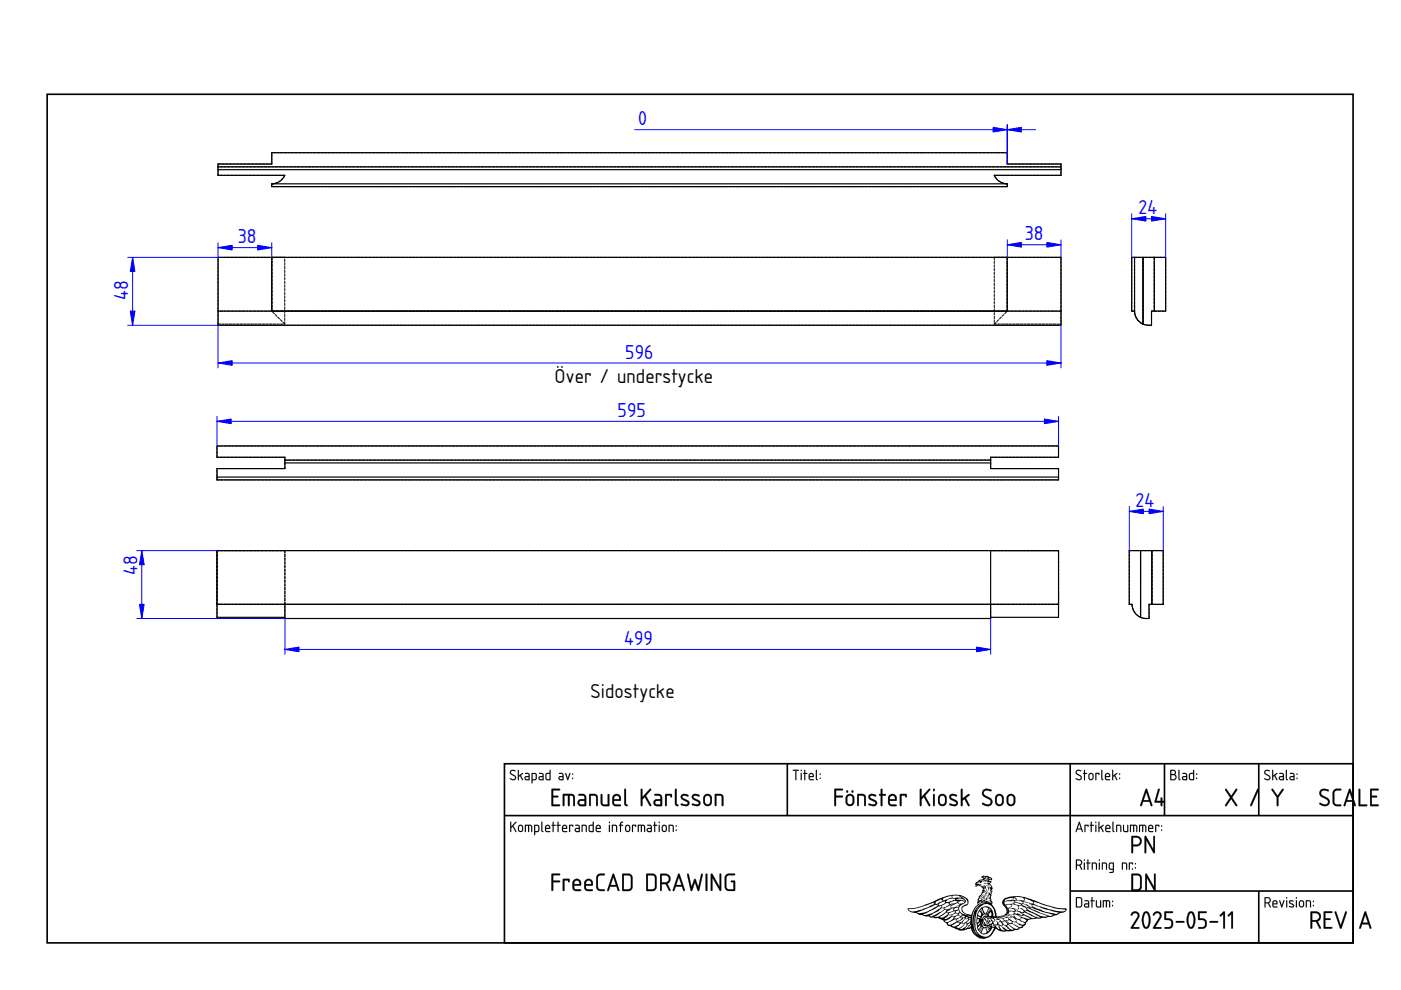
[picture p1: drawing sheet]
<svg xmlns="http://www.w3.org/2000/svg" width="297mm" height="210mm" viewBox="0 0 297 210" stroke-linecap="round" stroke-linejoin="round" font-family="sans-serif">
<defs><g id="words">
<g font-size="4" fill="#00f">
<text x="135.3" y="26.6">0</text>
<text x="241.4" y="45.5">24</text>
<text x="50.4" y="51.6">38</text>
<text x="217.3" y="51">38</text>
<text x="27.2" y="63.7" transform="rotate(-90 27.2 63.7)">48</text>
<text x="132.6" y="76">596</text>
<text x="130.9" y="88.4">595</text>
<text x="240.8" y="107.5">24</text>
<text x="29.1" y="121.9" transform="rotate(-90 29.1 121.9)">48</text>
<text x="132.4" y="136.8">499</text>
</g>
<g font-size="4">
<text x="117.5" y="81.1">Över / understycke</text>
<text x="125.2" y="148.1">Sidostycke</text>
</g>
</g></defs>
<path d="M10 20h276.9v179.9h-276.9zM107 161.9h179.9v38h-179.9zM107 172.9h179.9M166.9 161.9v11M226.9 161.9v38M246.9 161.9v11M266.9 161.9v11M226.9 188.9h60M266.9 188.9v11" fill="none" stroke="#000" stroke-width=".35"/>
<g fill="#000">
<path d="M208.4 189.7h.1l-.6 .9zM208.6 187.2h.3l.2 .3zM208.4 186.9l.4 .1zM209 187.6l.3 .1zM209 186.4h.2l-.1 .1h-.1zM209.2 189.7l-.2 .4zM209.2 188.4v.5l-.5 .5zM209.3 187.7l.4 .3zM209.6 191l.1 .2z"/>
<path d="M108.2 163.4l.3-.2h.5l.3 .2-.1 .2a.48 .48 0 0 0-.5-.1 .48 .48 0 0 0-.3 .4l1 .8-.1 .6a.76 .76 0 0 1-1.2-.3l.9 .2 .2-.3-1.1-.9zM108.3 163.4l-.2 .6 .9 .6a.35 .35 0 0 1 .2 .3 .35 .35 0 0 1-.3 .3l-.7-.2v.2a.67 .67 0 0 0 .8 .2 .67 .67 0 0 0 .4-.7l-1.1-.9 .2-.4 .8 .1a.65 .65 0 0 0-1-.1zM109.8 163.2l.2 .1v1.1l.9-.5v.2l-.5 .3 .5 1h-.2l-.4-.9-.3 .2v.7h-.2zM109.8 163.3v2.1l.2-.1v-.6l.3-.2 .4 .9h.2l-.5-1 .5-.5-.9 .6v-1.2zM111.5 164.8l.1 .4h.5v-.4zM111.5 164.8l.6-.1v.5h-.6zM111.3 163.9h.7l.3 .4v1.1h-.7a.46 .46 0 0 1-.4-.4 .46 .46 0 0 1 .4-.5h.5l-.1-.3-.7-.1zM111.3 163.9v.2l.8 .1v.4h-.5a.43 .43 0 0 0-.4 .4 .43 .43 0 0 0 .4 .4h.7v-1.1l-.3-.4zM112.9 164.1v1.1h.6v-1zM112.9 164.1l.7 .1-.1 1h-.6zM112.7 163.9h.9l.2 .4-.1 1-.8 .1-.1 .7-.1-.1zM112.7 163.9v2.2l.2-.1v-.6h.5a.95 .95 0 0 0 .3-1.4zM114.4 164.8l.1 .4h.5v-.4zM114.4 164.8l.7-.1v.5h-.7zM114.3 163.9h.7l.3 .4-.1 1.1h-.6a.46 .46 0 0 1-.5-.4 .46 .46 0 0 1 .5-.5h.4v-.3l-.7-.1zM114.3 163.9v.2l.7 .1 .1 .4h-.5a.43 .43 0 0 0-.4 .4 .43 .43 0 0 0 .4 .4h.6v-1.1l-.2-.4zM116 164.1l-.1 1 .6 .1v-1.1zM116 164.1h.5v1.1h-.3a.65 .65 0 0 1-.2-1.1zM115.7 164l.8-.1v-.6l.2-.1v2.2l-.9-.1-.2-.3zM115.8 164l-.1 1.2 .2 .2h.8v-2.1h-.2v.6zM118.7 164.8l.1 .4h.5v-.4zM118.7 164.8l.6-.1v.5h-.6zM118.5 163.9h.7l.3 .4v1.1h-.7a.46 .46 0 0 1-.4-.4 .46 .46 0 0 1 .4-.5h.5l-.1-.3-.7-.1zM118.5 163.9v.2l.8 .1v.4h-.5a.43 .43 0 0 0-.4 .4 .43 .43 0 0 0 .4 .4h.6l.1-1.1-.3-.4zM119.8 163.9l.3 .1 .3 1 .3-1h.2l-.5 1.4zM119.9 163.9l.5 1.5 .5-1.4h-.2l-.3 1-.4-1zM121.3 164.9h.2v.3h-.2zM121.3 164.9v.2h.2v-.2zM121.3 164h.2v.3h-.2zM121.3 164v.2l.2 .1v-.3z"/>
<path d="M108.3 163.4a.64 .64 0 0 1 1 .1h-.1a.49 .49 0 0 0-.6-.1 .49 .49 0 0 0-.2 .6l.7 .4a.6 .6 0 0 1 .2 .8 .6 .6 0 0 1-.9 .1l-.3-.1 .1-.2a.51 .51 0 0 0 .6 .2 .51 .51 0 0 0 .4-.5l-1-.6-.1-.3zM109.8 163.2l.2 .1v1.1l.9-.5-.5 .5 .5 1h-.2l-.4-.9-.3 .2v.7h-.2zM111.5 164.8v.4h.6v-.4zM111.3 163.9h.7l.3 .4v1.1h-.7a.44 .44 0 0 1-.4-.4 .44 .44 0 0 1 .4-.5h.5v-.3l-.8-.1zM112.9 164.1v1.1h.6l.1-1zM112.7 163.9a.77 .77 0 0 1 1 .1 .77 .77 0 0 1 .1 .9l-.2 .5h-.7v.7h-.2zM114.4 164.8l.1 .4h.5v-.4zM114.3 163.9h.7l.3 .4-.1 1.1h-.6a.44 .44 0 0 1-.4-.4 .44 .44 0 0 1 .4-.5h.4v-.3l-.7-.1zM116 164.1l-.1 .1a.63 .63 0 0 0-.1 .7 .63 .63 0 0 0 .7 .3v-1.1zM115.7 164l.8-.1v-.6l.2-.1v2.2h-.8l-.2-.2zM118.7 164.8v.4h.6v-.4zM118.5 163.9h.7l.3 .4v1.1h-.7a.44 .44 0 0 1-.4-.4 .44 .44 0 0 1 .4-.5h.5v-.3l-.8-.1zM119.9 163.9l.1 .1 .4 1 .3-1h.2l-.5 1.4zM121.3 164.9h.2v.2h-.2zM121.3 164h.2v.3h-.2z"/>
<path d="M108.2 174.2l.2 .1v1l.9-1h.2l-.7 .8 .7 1.2-.1 .1-.7-1.1-.3 .3v.8h-.2zM110.1 175.2l-.1 .7a.34 .34 0 0 0 .4 .3 .34 .34 0 0 0 .3-.4l-.1-.6zM110 175l.6-.1a.93 .93 0 0 1 0 1.5h-.4a.96 .96 0 0 1-.2-1.4zM111.3 174.9h1.2a1.25 1.25 0 0 1 .2 1.5l-.1-1.2-.2-.1h-.2l-.1 1.3-.1-.1v-1.2h-.5v1.2l-.2 .1zM113.5 175.1v1.1h.5l.1-1zM113.3 174.9a.77 .77 0 0 1 .9 .1 .77 .77 0 0 1 .2 .9l-.3 .5h-.6l-.1 .7h-.1zM114.8 174.2l.2 .1v1.7l.2 .3-.1 .1-.3-.3zM115.8 175.2v.3h.6l-.1-.4zM115.7 175a.55 .55 0 0 1 .8 0 .55 .55 0 0 1 .1 .7h-.8l.1 .5 .8 .1-.7 .1a.91 .91 0 0 1-.3-1.4zM117.2 174.2l.2 .1v.6l.4 .1-.4 .1-.1 1.3-.1-1.3-.3-.1 .3-.1zM118.2 174.2l.2 .1v.6l.5 .1-.5 .1-.1 1.3-.1-1.3-.2-.1 .2-.1zM119.4 175.2v.3h.6l-.1-.4zM119.3 175a.55 .55 0 0 1 .8 0 .55 .55 0 0 1 .1 .7h-.8l.1 .5 .8 .1-.7 .1a.91 .91 0 0 1-.3-1.4zM120.7 174.9l.8 .1-.1 .3-.1-.2h-.4l-.1 1.3zM122.1 175.8l.1 .4h.5v-.5zM122 174.9h.7l.2 .4v1.1h-.6a.44 .44 0 0 1-.5-.4 .44 .44 0 0 1 .5-.5h.4v-.3l-.7-.1zM123.3 174.9a.71 .71 0 0 1 .9 0 .71 .71 0 0 1 .2 .8l-.1 .7-.1-1.2-.7-.1v1.2l-.2 .1zM125.1 175.1l-.1 .1a.63 .63 0 0 0 0 .7 .63 .63 0 0 0 .7 .3v-1.1zM124.9 175l.8-.1v-.6l.2-.1v2.2h-.8l-.3-.2zM126.6 175.2l-.1 .3h.7l-.2-.4zM126.5 175a.55 .55 0 0 1 .7 0 .55 .55 0 0 1 .1 .7h-.8l.1 .5 .8 .1-.7 .1a.91 .91 0 0 1-.2-1.4zM129.1 174.9l.2 .1-.1 1.4zM129.1 174.4a.15 .15 0 0 1 .3 0 .15 .15 0 0 1-.3 0zM129.8 174.9a.71 .71 0 0 1 .8 0 .71 .71 0 0 1 .2 .8l-.1 .7-.1-1.2-.7-.1v1.2l-.1 .1zM131.6 174.3l.5-.1v.2l-.4 .2v.3l.4 .1-.4 .1-.1 1.3-.1-1.3-.3-.1 .3-.1zM132.9 175.2l-.2 .7a.34 .34 0 0 0 .4 .3 .34 .34 0 0 0 .3-.4l-.1-.6zM132.7 175l.6-.1a.93 .93 0 0 1 0 1.5h-.4a.96 .96 0 0 1-.2-1.4zM134 174.9l.9 .1-.1 .3-.1-.2h-.5l-.1 1.3zM135.3 174.9h1.2a1.25 1.25 0 0 1 .2 1.5l-.2-1.2-.2-.1h-.2l-.1 1.3-.1-.1v-1.2h-.5v1.2l-.2 .1zM137.4 175.8l.1 .4h.5v-.5zM137.2 174.9h.7l.3 .4v1.1h-.7a.44 .44 0 0 1-.4-.4 .44 .44 0 0 1 .4-.5h.5v-.3l-.8-.1zM138.7 174.2l.2 .1v.6l.5 .1-.5 .1-.1 1.3-.1-1.3-.2-.1 .2-.1zM139.7 174.9l.2 .1-.1 1.4zM139.7 174.4a.14 .14 0 0 1 .2 0 .14 .14 0 0 1-.2 0zM140.6 175.2l-.1 .7a.34 .34 0 0 0 .4 .3 .34 .34 0 0 0 .3-.4l-.1-.6zM140.5 175l.6-.1a.93 .93 0 0 1-.1 1.5h-.4a.96 .96 0 0 1-.1-1.4zM141.8 174.9a.71 .71 0 0 1 .8 0 .71 .71 0 0 1 .3 .8l-.1 .7-.2-1.2-.6-.1v1.2l-.2 .1zM143.3 175.9h.2v.2h-.2zM143.3 175h.2v.3h-.2z"/>
<path d="M108.2 174.2l.2 .1v1l.9-1h.2l-.7 .8 .7 1.2-.1 .1-.7-1.1-.3 .3v.8h-.2zM108.2 174.2v2.2l.2-.1v-.7l.3-.4 .7 1.2-.6-1.3 .7-.9-1.1 1.1v-1zM110.1 175.2v.8l.4 .2 .2-.2v-.7l-.2-.2zM110.1 175.1h.4l.2 .2v.7l-.2 .2-.4-.2zM110 175l.5-.1 .4 .3v.8l-.3 .4h-.4l-.4-.4v-.8zM110 175l-.1 .2-.1 .7a.53 .53 0 0 0 .6 .5 .53 .53 0 0 0 .5-.5l-.1-.9-.4-.1zM111.3 174.9l1.4 .1 .2 .3-.1 1.1-.2-.1v-1.1l-.4-.1v1.2l-.1 .1-.2-.1 .1-1.2h-.5v1.2l-.2 .1zM111.3 174.9v1.5l.2-.1v-1.2h.5l.1 1.3 .1-1.3h.4v1.2l.2 .1a1.36 1.36 0 0 0-.3-1.5zM113.5 175.1v1.1h.5l.1-1zM113.4 175.1l.7 .1-.1 1h-.6zM113.3 174.9h.8l.3 .4-.1 1-.8 .1-.2 .7-.1-.1zM113.3 174.9v2.1h.1v-.6h.5a.95 .95 0 0 0 .3-1.4zM114.8 174.2l.2 .1v1.7l.2 .3-.1 .1-.3-.3zM114.8 174.3v1.8l.1 .2 .2 .1-.1-2.1zM115.8 175.2v.3h.6l-.1-.4zM115.8 175.2l.5-.1 .2 .5h-.7zM115.7 175a.56 .56 0 0 1 .8 0 .56 .56 0 0 1 .1 .8l-.8-.1v.4l.9 .2-.7 .1a.92 .92 0 0 1-.3-1.4zM115.8 175l-.2 .4 .1 .9 .9 .1v-.2h-.7l-.1-.3v-.2h.8l-.1-.6-.4-.2zM117.2 174.2l.2 .1v.6l.4 .1-.4 .1v1.2l-.1 .1-.1-.1v-1.2l-.3-.1 .3-.1zM117.2 174.2v.7l-.2 .1 .2 .1 .1 1.3 .1-1.3 .4-.1-.4-.1v-.6zM118.2 174.2l.2 .1v.6l.5 .1-.5 .1v1.2l-.1 .1-.1-.1v-1.2l-.2-.1 .2-.1zM118.3 174.2l-.1 .7-.2 .1 .2 .1 .1 1.3 .1-1.3 .5-.1-.5-.1v-.6zM119.4 175.2v.3h.6l-.1-.4zM119.4 175.2l.5-.1 .2 .5h-.7zM119.3 175a.56 .56 0 0 1 .8 0 .56 .56 0 0 1 .1 .8l-.8-.1v.4l.9 .2-.7 .1a.92 .92 0 0 1-.3-1.4zM119.4 175l-.2 .4 .1 .9 .9 .1v-.2h-.7l-.1-.3v-.2h.8l-.1-.6-.4-.2zM120.7 174.9l.8 .1-.1 .3-.1-.2h-.4v1.2l-.1 .1-.2-.1zM120.7 174.9l.1 1.5 .1-1.3h.4l.1 .2 .1-.3zM122.1 175.8l.1 .4h.5v-.5zM122.1 175.8l.6-.1v.5h-.6zM122 174.9h.7l.3 .4-.1 1.1h-.6a.46 .46 0 0 1-.5-.4 .46 .46 0 0 1 .5-.5h.4v-.3l-.7-.1zM122 174.9v.1l.7 .2v.4h-.4a.43 .43 0 0 0-.5 .4 .43 .43 0 0 0 .5 .4h.6v-1.1l-.2-.4zM123.3 174.9h.7l.3 .1 .1 1.4-.2-.1-.1-1.1-.6-.1v1.2l-.2 .1zM123.4 174.9v1.5l.1-.1v-1.2l.7 .1 .1 1.2 .1-.7a.7 .7 0 0 0-.2-.8 .7 .7 0 0 0-.8 0zM125.1 175.1l-.1 1 .7 .1v-1.1zM125.1 175.1h.6v1.1h-.3a.65 .65 0 0 1-.3-1.1zM124.9 175l.8-.1v-.6l.2-.1v2.2l-1-.1-.1-.3zM124.9 175l-.1 1.1 .3 .3h.7v-2.2l-.1 .1v.6zM126.6 175.2l-.1 .3h.7l-.2-.4zM126.6 175.2l.4-.1 .2 .5h-.7zM126.5 175a.56 .56 0 0 1 .7 0 .56 .56 0 0 1 .1 .8l-.8-.1 .1 .4 .8 .2-.7 .1a.92 .92 0 0 1-.2-1.4zM126.5 175l-.2 .4 .1 .9 1 .1-.1-.2h-.7l-.1-.3v-.2h.9l-.1-.6-.5-.2zM129.1 174.9l.2 .1v1.3l-.1 .1-.1-.1zM129.1 174.9l.1 1.5 .1-1.4zM129.1 174.4a.15 .15 0 0 1 .3 0 .15 .15 0 0 1-.3 0zM129.1 174.2v.3h.2v-.3zM129.8 174.9h.6l.3 .1 .1 1.4-.2-.1v-1.1l-.7-.1 .1 1.2-.2 .1zM129.8 174.9v1.5l.1-.1v-1.2l.7 .1 .1 1.2 .1-.7a.7 .7 0 0 0-.2-.8 .7 .7 0 0 0-.8 0zM131.6 174.3l.5-.1v.2l-.3 .1-.1 .4 .4 .1-.4 .1v1.2l-.1 .1-.1-1.3-.3-.1 .3-.1zM131.6 174.3l-.1 .6-.3 .1 .3 .1 .1 1.3 .1-1.3 .4-.1-.4-.1v-.3l.4-.2v-.2zM132.9 175.2l-.1 .8 .4 .2 .2-.2v-.7l-.2-.2zM132.8 175.1h.4l.2 .2v.7l-.2 .2-.4-.2zM132.7 175l.5-.1 .4 .3v.8l-.3 .4h-.4l-.4-.4v-.8zM132.7 175l-.1 .2-.1 .7a.53 .53 0 0 0 .6 .5 .53 .53 0 0 0 .5-.5l-.1-.9-.4-.1zM134 174.9l.9 .1-.1 .3-.1-.2h-.5v1.2l-.1 .1-.1-.1zM134 174.9l.1 1.5 .1-1.3h.5l.1 .2 .1-.3zM135.3 174.9l1.3 .1 .2 .3v1.1l-.3-.1v-1.1l-.4-.1v1.2l-.1 .1-.1-.1v-1.2h-.5v1.2l-.2 .1zM135.3 174.9v1.5l.1-.1v-1.2h.5l.1 1.3 .1-1.3h.4l.1 1.2 .1 .1a1.36 1.36 0 0 0-.2-1.5zM137.4 175.8l.1 .4h.5v-.5zM137.4 175.8l.6-.1v.5h-.6zM137.2 174.9h.8l.2 .4v1.1h-.7a.46 .46 0 0 1-.4-.4 .46 .46 0 0 1 .4-.5h.5v-.3l-.8-.1zM137.3 174.9v.1l.7 .2v.4h-.5a.43 .43 0 0 0-.4 .4 .43 .43 0 0 0 .4 .4h.7v-1.1l-.3-.4zM138.7 174.2l.2 .1v.6l.5 .1-.5 .1v1.2l-.1 .1-.1-.1v-1.2l-.2-.1 .2-.1zM138.7 174.2v.7l-.2 .1 .2 .1 .1 1.3 .1-1.3 .4-.1-.4-.1v-.6zM139.7 174.9l.2 .1v1.3l-.1 .1-.2-.1zM139.7 174.9l.1 1.5 .1-1.4zM139.6 174.4a.15 .15 0 0 1 .3 0 .15 .15 0 0 1-.3 0zM139.7 174.2v.3h.1v-.3zM140.6 175.2v.8l.3 .2 .2-.2v-.7l-.1-.2zM140.6 175.1h.4l.2 .2v.7l-.3 .2-.4-.2zM140.5 175a.55 .55 0 0 1 .6-.1 .55 .55 0 0 1 .3 .5l-.1 .8-.3 .2h-.4l-.3-.5v-.7zM140.5 175l-.2 .2v.7a.53 .53 0 0 0 .5 .5 .53 .53 0 0 0 .6-.5l-.2-.9-.4-.1zM141.8 174.9h.6l.4 .1v1.4l-.2-.1v-1.1l-.6-.1v1.2l-.2 .1zM141.8 174.9v1.5l.2-.1v-1.2l.6 .1 .2 1.2v-.7a.7 .7 0 0 0-.2-.8 .7 .7 0 0 0-.8 0zM143.3 175.9h.2v.3l-.2-.1zM143.3 175.9v.2h.1v-.2zM143.3 175h.2v.3h-.2zM143.3 175v.2h.1v-.2z"/>
<path d="M117 167.3h1.7v.2l-.1 .1h-1.3v1.1h.9l.2 .2-.2 .2h-.9v1.5h1.3l.1 .3h-1.7zM119.4 168.4l1.7-.1a.84 .84 0 0 1 .8 1.2v1.2l-.2 .2-.2-.2v-1.8l-.2-.2h-.5v2l-.1 .2h-.2l-.1-2.2h-.7v2l-.1 .2h-.2zM122.9 169.9l-.1 .4 .2 .2 .9 .1v-.8zM122.7 168.4h1.1l.5 .5v1.9l-.2 .1h-1a.74 .74 0 0 1-.7-.7 .74 .74 0 0 1 .8-.8h.7v-.5l-.2-.2-1-.1zM125 168.4a1.44 1.44 0 0 1 1.7 .5v1.8l-.1 .2-.2-.2v-1.8l-.4-.2h-.7v2l-.2 .2a4 4 0 0 1-.1-2.5zM127.4 168.4h.3v.2v1.7l.4 .3h.7v-2.1l.2-.1 .2 .2v2.3h-1.1a.84 .84 0 0 1-.7-1.1zM130.3 168.9l-.1 .6h1.1a.58 .58 0 0 0-.3-.7 .58 .58 0 0 0-.7 .1zM130.1 168.6a.92 .92 0 0 1 1.3 0 .92 .92 0 0 1 .1 1.2h-1.3l.1 .7 1.1 .1 .3 .2-.3 .1h-.9a.89 .89 0 0 1-.7-1.2 1.14 1.14 0 0 1 .3-1.1zM132.4 167.3h.3v.1v2.9l.4 .4a.52 .52 0 0 1-.7 0 .52 .52 0 0 1 0-.7zM135.9 167.3l.3 .1v1.6l1.5-1.7h.3v.3l-1 1.1 1 1.9a.18 .18 0 0 1 0 .3 .18 .18 0 0 1-.3-.1l-1-1.8-.5 .5v1.4h-.3zM139 169.9l-.1 .4 .2 .2 .9 .1v-.8zM138.8 168.4h1.1l.5 .5v1.9l-.2 .1h-1a.74 .74 0 0 1-.7-.7 .74 .74 0 0 1 .8-.8h.7v-.5l-.2-.2-1-.1zM141.1 168.4l1.2-.1 .2 .2-.2 .6-.1-.1-.1-.3h-.7v2l-.2 .2a3.9 3.9 0 0 1-.1-2.5zM143.2 167.3h.2l.1 .1v2.9l.3 .4a.52 .52 0 0 1-.6 0 .52 .52 0 0 1-.1-.7zM144.5 168.5a1.19 1.19 0 0 1 1.5 .2l-.2 .2-.6-.2a.34 .34 0 0 0-.4 0 .34 .34 0 0 0-.1 .4l1.1 .6a.71 .71 0 0 1 .2 1 .71 .71 0 0 1-1 .2l-.6-.2v-.3h.2a.78 .78 0 0 0 1.2-.1l-.2-.3-.9-.4a.65 .65 0 0 1-.2-1.1zM146.9 168.5a1.19 1.19 0 0 1 1.4 .2l-.1 .2-.6-.2a.34 .34 0 0 0-.4 0 .34 .34 0 0 0-.1 .4l1 .6a.71 .71 0 0 1 .3 1 .71 .71 0 0 1-1 .2l-.7-.2v-.3h.2a.78 .78 0 0 0 1.3-.1l-.3-.3-.8-.4a.65 .65 0 0 1-.2-1.1zM149.6 168.8l-.1 .3v.9a.57 .57 0 0 0 .6 .6 .57 .57 0 0 0 .5-.7v-.8l-.2-.3-.4-.1zM149.4 168.5a.92 .92 0 0 1 1.5 .7 1.51 1.51 0 0 1-.3 1.5 .92 .92 0 0 1-.9 .1 .92 .92 0 0 1-.6-.8v-1zM151.6 168.4a1.44 1.44 0 0 1 1.8 .5v1.8l-.2 .2-.2-.2v-1.8l-.3-.2h-.8v2l-.2 .2a3.9 3.9 0 0 1-.1-2.5z"/>
<path d="M117 167.3h1.7v.3h-.1h-1.3v1.1h.9l.2 .2-.2 .2h-.9v1.5l1.3-.1 .1 .1v.3h-1.8zM117 167.3v3.6h1.7l-.1-.3h-1.4v-1.6h1l.2-.1-.2-.2h-1v-1.1h1.4l.1-.3zM119.4 168.3h1.7l.6 .2a3 3 0 0 1 .2 2.4h-.3l-.1-.2-.1-1.9-.6-.1v2l-.2 .2-.2-.2v-2h-.7v2l-.1 .2h-.3zM119.4 168.4v2.5l.2-.2v-2h.8l.1 2.1h.2l.1-.1v-2h.5l.2 .2 .1 1.8 .1 .2 .2-.2v-1.2a.82 .82 0 0 0-.8-1.1zM122.9 169.9v.4l.1 .2 .9 .1v-.8zM122.9 169.9l1-.1v.8l-1-.1-.1-.3zM122.7 168.4l1.1-.1 .5 .6v1.9l-.2 .2h-1a.76 .76 0 0 1-.7-.8 .76 .76 0 0 1 .8-.8h.7v-.5l-.2-.2h-1zM122.7 168.4v.2l1 .1 .2 .2v.6h-.7a.71 .71 0 0 0-.7 .7 .71 .71 0 0 0 .6 .7l1.1-.1v-1.9l-.4-.5zM124.9 168.4l1.1-.1 .6 .3a3.5 3.5 0 0 1 .1 2.3h-.3v-.2l-.1-1.9-1-.1v2l-.1 .2h-.3zM125 168.4v2.4l.2-.1v-2h.8l.4 .2v1.8l.2 .2 .1-.2v-1.3a.8 .8 0 0 0-.7-1zM127.4 168.4h.3l.1 1.9 .3 .2 .7 .1v-2.1l.2-.2 .2 .3v2.3l-1.1 .1-.6-.3a3.6 3.6 0 0 1-.1-2.3zM127.4 168.4a3.7 3.7 0 0 0 .2 2.3l.5 .2h1l.1-2.3-.2-.2-.1 .1v2.1h-.8l-.4-.3v-1.7v-.2zM130.3 168.9l-.1 .6h1.1a.55 .55 0 0 0-.3-.7 .55 .55 0 0 0-.7 .1zM130.3 168.9l.3-.2 .5 .1 .2 .7h-1.1zM130.1 168.6a.94 .94 0 0 1 1.3 0 .94 .94 0 0 1 .1 1.2h-1.3l.2 .7h1l.3 .3-.3 .2h-.9a.92 .92 0 0 1-.7-1.3 1.08 1.08 0 0 1 .3-1.1zM130.1 168.6a2.22 2.22 0 0 0-.1 2.1l.5 .2h.9l.2-.1-.2-.2-1.1-.1-.2-.4v-.3l1.5-.1v-.7l-.2-.4-.7-.2zM132.4 167.3h.3v.1v2.9l.4 .4a.54 .54 0 0 1-.7 0 .54 .54 0 0 1-.1-.7zM132.4 167.3v.1a8.4 8.4 0 0 0 .1 3.3l.4 .2 .2-.2-.4-.4v-2.9zM135.9 167.3h.3v.1v1.6l1.5-1.7a.21 .21 0 0 1 .3 0 .21 .21 0 0 1 0 .3l-1 1.1 1.1 2.1-.2 .2-.2-.2-1-1.8-.5 .5v1.2l-.2 .2-.2-.2zM135.9 167.3v3.5h.3v-.1v-1.2l.5-.6 1 1.9 .2 .1 .1-.2-1.1-2 1.1-1.1v-.3h-.3l-1.5 1.7v-1.6zM139 169.9l-.1 .4 .2 .2 .9 .1v-.8zM139 169.9l1-.1v.8l-1-.1-.1-.3zM138.8 168.4l1.1-.1 .5 .6v1.9l-.2 .2h-1a.76 .76 0 0 1-.7-.8 .76 .76 0 0 1 .8-.8h.7v-.5l-.2-.2h-1zM138.8 168.4v.2l1 .1 .2 .2v.6h-.7a.71 .71 0 0 0-.7 .7 .71 .71 0 0 0 .6 .7l1.1-.1v-1.9l-.4-.5zM141 168.4l1.3-.1 .2 .2v.5l-.2 .1-.1-.1-.1-.3h-.7v2l-.2 .2-.2-.2zM141.1 168.4a4.3 4.3 0 0 0 .1 2.5l.1-.2v-2h.8l.2 .3 .2-.5-.2-.1zM143.1 167.3h.3l.1 .1v2.9l.4 .4a.54 .54 0 0 1-.7 0 .54 .54 0 0 1-.1-.7zM143.2 167.3l-.1 .1a8.4 8.4 0 0 0 .2 3.3l.3 .2 .2-.2-.4-.4v-2.9zM144.5 168.5a1.2 1.2 0 0 1 1.5 .2l-.2 .2a.82 .82 0 0 0-1.1 .1l.2 .2 .9 .5a.68 .68 0 0 1 .3 .8 .68 .68 0 0 1-.8 .4l-.9-.2 .1-.3 1 .1 .3-.1-.1-.3-1-.5a.68 .68 0 0 1-.2-1.1zM144.5 168.5l-.1 .5 .1 .4 1.1 .6 .2 .3-.2 .3-1.1-.2-.1 .2a1.8 1.8 0 0 0 1.5 .2 .61 .61 0 0 0 .3-.6 .61 .61 0 0 0-.4-.5l-.9-.4-.2-.3a.62 .62 0 0 1 1-.2h.2v-.3l-.9-.1zM146.8 168.5a1.2 1.2 0 0 1 1.6 .2l-.2 .2a.82 .82 0 0 0-1.1 .1l.1 .2 .9 .5a.68 .68 0 0 1 .4 .8 .68 .68 0 0 1-.9 .4l-.9-.2 .1-.3 1 .1 .3-.1v-.3l-1-.5a.68 .68 0 0 1-.3-1.1zM146.9 168.5l-.2 .5 .2 .4 1 .6 .3 .3-.3 .3-1.1-.2-.1 .2a1.8 1.8 0 0 0 1.5 .2 .61 .61 0 0 0 .3-.6 .61 .61 0 0 0-.4-.5l-.9-.4-.2-.3a.62 .62 0 0 1 1-.2h.3l-.1-.3-.9-.1zM149.6 168.8l-.1 .3v.9l.2 .5a.56 .56 0 0 0 .9-.6l-.1-.8-.1-.2-.4-.2zM149.6 168.8l.4-.1 .5 .3 .1 .9-.3 .6a.57 .57 0 0 1-.5 0 .57 .57 0 0 1-.4-.5l.1-.9zM149.4 168.5a.92 .92 0 0 1 1-.1 .92 .92 0 0 1 .6 .8 1.54 1.54 0 0 1-.3 1.5l-.7 .2-.6-.2a1.81 1.81 0 0 1 0-2.2zM149.5 168.6l-.4 .6a1.4 1.4 0 0 0 .5 1.6 .89 .89 0 0 0 1.3-.8v-1l-.2-.4-.7-.2zM151.6 168.4l1.1-.1 .5 .3a3.5 3.5 0 0 1 .2 2.3h-.3l-.1-.2-.1-1.9-1-.1v2v.2h-.3zM151.6 168.4v2.4l.3-.1v-2h.8l.3 .2 .1 1.8 .1 .2 .2-.2v-1.3a.8 .8 0 0 0-.7-1z"/>
<path d="M168.1 163.2h1.2l.1 .1-.6 .1 .1 1.9-.2 .1-.1-.1v-1.9h-.5zM168.1 163.2v.2h.5l.1 2 .1-2 .6-.1zM169.8 163.9l.2 .1v1.3l-.1 .1-.1-.1zM169.8 163.9l.1 1.5 .1-1.4zM169.7 163.4a.2 .2 0 0 1 .4 0 .2 .2 0 0 1-.4 0zM169.8 163.2v.3h.1v-.3zM170.5 163.2l.2 .1v.6l.5 .1-.5 .1v1.2l-.1 .1-.1-.1v-1.2l-.2-.1 .2-.1zM170.6 163.3l-.1 .6-.2 .1 .2 .1 .1 1.3 .1-1.3 .5-.1-.5-.1v-.6zM171.7 164.2v.3h.6l-.2-.4zM171.7 164.2l.5-.1 .2 .5h-.7zM171.6 164a.55 .55 0 0 1 .8 0 .55 .55 0 0 1 0 .8h-.7v.3l.9 .2-.7 .1a.92 .92 0 0 1-.3-1.4zM171.6 164l-.1 .4 .1 .9 .9 .1v-.1l-.7-.1-.2-.3v-.2h.9l-.1-.6-.4-.2zM173 163.2l.2 .1v1.7l.2 .3-.1 .1-.3-.3zM173 163.3v1.8l.1 .2 .2 .1-.1-2.1zM173.8 164.9h.2v.3h-.2zM173.8 164.9v.2h.2v-.2zM173.8 164h.2v.3h-.2zM173.8 164v.2l.2 .1v-.3z"/>
<path d="M168.1 163.2l1.3 .1-.6 .1-.1 2-.1-2h-.5zM169.8 163.9l.2 .1-.1 1.4zM169.8 163.4a.14 .14 0 0 1 .2 0 .14 .14 0 0 1-.2 0zM170.5 163.2l.2 .1v.6l.5 .1-.5 .1-.1 1.3-.1-1.3-.2-.1 .2-.1zM171.7 164.2v.3h.6l-.1-.4zM171.6 164a.55 .55 0 0 1 .8 0 .55 .55 0 0 1 0 .8h-.7l.1 .4 .8 .1-.7 .1a.91 .91 0 0 1-.3-1.4zM173 163.2l.2 .1v1.7l.2 .3-.1 .1-.3-.3zM173.8 164.9h.2v.2h-.2zM173.8 164h.2v.3h-.2z"/>
<path d="M176.9 167.3l1.6-.1 .2 .2-.2 .2h-1.2v1.1h1.2l.2 .2-.2 .2h-1.2v1.6l-.2 .2-.2-.2zM180.6 167.6h.3v.4h-.3zM179.5 167.6h.3v.4h-.3zM179.8 168.8l-.1 .3-.1 .9a.57 .57 0 0 0 .6 .6 .57 .57 0 0 0 .6-.7v-.8l-.2-.3-.4-.1zM179.6 168.5a.92 .92 0 0 1 1.5 .7 1.51 1.51 0 0 1-.3 1.5 .92 .92 0 0 1-1 .1 .92 .92 0 0 1-.5-.8v-1zM181.8 168.4a1.44 1.44 0 0 1 1.8 .5v1.8l-.2 .2-.2-.2v-1.8l-.3-.2h-.8v2l-.2 .2a4 4 0 0 1-.1-2.5zM184.3 168.5a1.19 1.19 0 0 1 1.5 .2l-.2 .2-.6-.2a.34 .34 0 0 0-.4 0 .34 .34 0 0 0-.1 .4l1.1 .6a.71 .71 0 0 1 .2 1 .71 .71 0 0 1-1 .2l-.6-.2v-.3h.2a.78 .78 0 0 0 1.2-.1l-.2-.3-.9-.4a.65 .65 0 0 1-.2-1.1zM186.8 167.3h.2l.1 .1v1h.5l.2 .1-.2 .2h-.5v2l-.2 .2-.2-.2v-2l-.3-.2 .3-.1zM188.8 168.9l-.1 .6h1.1a.58 .58 0 0 0-.3-.7 .58 .58 0 0 0-.7 .1zM188.6 168.6a.92 .92 0 0 1 1.2 0 .92 .92 0 0 1 .2 1.2h-1.4l.2 .7 1.1 .1 .2 .2-.2 .1h-.9a.89 .89 0 0 1-.7-1.2 1.14 1.14 0 0 1 .3-1.1zM190.8 168.4l1.3-.1 .2 .2-.2 .6-.1-.1-.1-.3h-.8v2l-.1 .2a3.9 3.9 0 0 1-.2-2.5zM195.1 167.3l.3 .1v1.6l1.5-1.7h.3l-.1 .3-1 1.1 1.1 1.9a.18 .18 0 0 1 0 .3 .18 .18 0 0 1-.3-.1l-1-1.8-.5 .5-.1 1.4h-.2zM197.9 168.4h.2l.1 .1v2.2l-.2 .2-.2-.2zM197.8 167.5a.25 .25 0 0 1 .5 0 .25 .25 0 0 1-.5 0zM199.4 168.8l-.1 .3-.1 .9a.57 .57 0 0 0 .6 .6 .57 .57 0 0 0 .6-.7l-.1-.8-.1-.3-.4-.1zM199.2 168.5a.92 .92 0 0 1 1.5 .7 1.51 1.51 0 0 1-.3 1.5 .92 .92 0 0 1-1 .1 .92 .92 0 0 1-.5-.8v-1zM201.4 168.5a1.19 1.19 0 0 1 1.5 .2l-.2 .2-.6-.2a.34 .34 0 0 0-.4 0 .34 .34 0 0 0 0 .4l1 .6a.71 .71 0 0 1 .3 1 .71 .71 0 0 1-1 .2l-.7-.2v-.3h.2a.78 .78 0 0 0 1.2-.1l-.2-.3-.9-.4a.65 .65 0 0 1-.2-1.1zM203.8 167.3h.2l.1 .1v1.9l1.2-.9h.2v.3l-.7 .5 .7 1.5v.2l-.3-.1-.7-1.4-.4 .3-.1 1.2h-.2zM208.5 167.5a1.41 1.41 0 0 1 1.7 .1l-.1 .2a.92 .92 0 0 0-1.5 .4l.3 .5a1.9 1.9 0 0 1 1.5 1 1.07 1.07 0 0 1-.6 1.2 1.07 1.07 0 0 1-1.2-.2l-.4-.2 .2-.3a1.19 1.19 0 0 0 1.6 0 .58 .58 0 0 0-.3-.7l-1.4-.9-.1-.4zM211.5 168.8l-.2 .3v.9a.57 .57 0 0 0 .6 .6 .57 .57 0 0 0 .6-.7l-.1-.8-.1-.3-.4-.1zM211.3 168.5a.92 .92 0 0 1 1.5 .7 1.51 1.51 0 0 1-.3 1.5 .92 .92 0 0 1-1 .1 .92 .92 0 0 1-.5-.8v-1zM214 168.8l-.2 .3v.9a.57 .57 0 0 0 .6 .6 .57 .57 0 0 0 .5-.7v-.8l-.2-.3-.3-.1zM213.8 168.5a.92 .92 0 0 1 1.5 .7 1.51 1.51 0 0 1-.3 1.5 .92 .92 0 0 1-1 .1 .92 .92 0 0 1-.6-.8l.1-1z"/>
<path d="M176.9 167.3l1.6-.1 .3 .2-.3 .2h-1.2v1.1h1.2l.3 .2-.3 .2h-1.2v1.6l-.2 .2-.2-.2zM177 167.3l-.1 3.4 .2 .2 .1-.2v-1.7h1.3l.2-.1-.2-.2h-1.3v-1.1h1.3l.2-.2-.2-.1zM180.6 167.6l.3 .1v.3l-.3 .1zM180.6 167.6v.4h.3v-.4zM179.5 167.6h.2l.1 .4-.3 .1zM179.5 167.6v.4h.2v-.4zM179.8 168.8l-.1 .3v.9l.2 .5a.56 .56 0 0 0 .8-.6v-.8l-.1-.2-.4-.2zM179.8 168.8l.4-.1 .5 .3 .1 .9-.3 .6a.57 .57 0 0 1-.6 0 .57 .57 0 0 1-.3-.5v-.9zM179.6 168.5a.94 .94 0 0 1 1.5 .7 1.54 1.54 0 0 1-.3 1.5l-.6 .2-.6-.2a1.81 1.81 0 0 1 0-2.2zM179.6 168.6l-.3 .6a1.4 1.4 0 0 0 .5 1.6 .89 .89 0 0 0 1.3-.8v-1l-.3-.4-.6-.2zM181.8 168.4l1.1-.1 .5 .3a3.5 3.5 0 0 1 .1 2.3h-.3v-.2l-.1-1.9-1-.1v2v.2h-.3zM181.8 168.4v2.4l.3-.1v-2h.8l.3 .2v1.8l.2 .2 .1-.2v-1.3a.8 .8 0 0 0-.6-1zM184.3 168.5a1.2 1.2 0 0 1 1.5 .2l-.2 .2a.82 .82 0 0 0-1.1 .1l.2 .2 .9 .5a.68 .68 0 0 1 .3 .8 .68 .68 0 0 1-.8 .4l-1-.2 .2-.3 .9 .1 .3-.1v-.3l-1-.5a.68 .68 0 0 1-.2-1.1zM184.3 168.5l-.2 .5 .2 .4 1.1 .6 .2 .3-.2 .3-1.1-.2-.2 .2a1.8 1.8 0 0 0 1.6 .2h-.1a.61 .61 0 0 0 .3-.6 .61 .61 0 0 0-.4-.5l-.9-.4-.2-.3a.62 .62 0 0 1 1.1-.2h.2l-.1-.3-.8-.1zM186.8 167.3h.3v.1v1l.5-.1 .3 .2-.3 .2h-.5v2l-.2 .3-.2-.3v-2h-.3l-.1-.2 .1-.1h.3zM186.8 167.3v1.1l-.4 .1 .4 .2v2l.1 .2 .2-.2v-2l.7-.2-.2-.1h-.5v-1zM188.8 168.9l-.1 .6h1a.55 .55 0 0 0-.2-.7 .55 .55 0 0 0-.7 .1zM188.8 168.9l.3-.2 .4 .1 .3 .7h-1.2zM188.6 168.6a.94 .94 0 0 1 1.3 0 .94 .94 0 0 1 .1 1.2h-1.4l.2 .7h1.1l.3 .3-.3 .2h-.9a.92 .92 0 0 1-.7-1.3 1.08 1.08 0 0 1 .3-1.1zM188.6 168.6a2.22 2.22 0 0 0-.1 2.1l.5 .2h.9l.2-.1-.2-.2-1.1-.1-.2-.4v-.3l1.5-.1v-.7l-.2-.4-.7-.2zM190.8 168.4l1.3-.1 .2 .2-.1 .5-.1 .1-.2-.1v-.3h-.8l.1 2-.2 .2-.2-.2zM190.9 168.4a4.2 4.2 0 0 0 .1 2.5l.1-.2v-2h.8l.2 .3 .1-.5-.1-.1zM195.1 167.3h.3v.1v1.6l1.5-1.7a.21 .21 0 0 1 .3 0 .21 .21 0 0 1 0 .3l-1.1 1.1 1.1 2.1-.2 .2-.1-.2-1-1.8-.5 .5v1.2l-.2 .2-.2-.2zM195.1 167.3v3.5h.2l.1-.1v-1.2l.5-.6 1 1.9 .2 .1 .1-.2-1.1-2 1-1.1 .1-.3h-.3l-1.5 1.7v-1.6zM197.9 168.4h.3v.1v2.2l-.2 .2-.2-.2zM197.9 168.4v2.3l.1 .2 .2-.2v-2.2zM197.8 167.5a.26 .26 0 0 1 .5 0 .26 .26 0 0 1-.5 0zM197.9 167.3v.4h.2v-.4zM199.4 168.8l-.1 .3v.9l.2 .5a.56 .56 0 0 0 .8-.6v-.8l-.1-.2-.4-.2zM199.4 168.8l.4-.1 .5 .3 .1 .9-.3 .6a.57 .57 0 0 1-.6 0 .57 .57 0 0 1-.3-.5v-.9zM199.2 168.5a.92 .92 0 0 1 1-.1 .92 .92 0 0 1 .5 .8 1.54 1.54 0 0 1-.3 1.5l-.6 .2-.6-.2a1.81 1.81 0 0 1 0-2.2zM199.2 168.6l-.3 .6a1.4 1.4 0 0 0 .5 1.6 .89 .89 0 0 0 1.3-.8v-1l-.3-.4-.6-.2zM201.4 168.5a1.2 1.2 0 0 1 1.5 .2l-.2 .2a.82 .82 0 0 0-1.1 .1l.2 .2 .9 .5a.68 .68 0 0 1 .4 .8 .68 .68 0 0 1-.9 .4l-.9-.2 .1-.3 1 .1 .3-.1v-.3l-1.1-.5a.68 .68 0 0 1-.2-1.1zM201.4 168.5l-.1 .5 .1 .4 1.1 .6 .3 .3-.3 .3-1.1-.2-.1 .2a1.8 1.8 0 0 0 1.5 .2 .61 .61 0 0 0 .3-.6 .61 .61 0 0 0-.4-.5l-.9-.4-.2-.3a.62 .62 0 0 1 1-.2h.2v-.3l-.9-.1zM203.8 167.3h.3v.1v1.9l1.1-.9h.3v.3l-.7 .5 .8 1.4-.1 .3-.3-.1-.7-1.4-.4 .3v1.2h-.3zM203.8 167.3v3.6l.3-.2v-1l.4-.3 .7 1.4 .3 .1-.7-1.7 .7-.5v-.3h-.2l-1.2 .9v-1.9zM208.5 167.5l.4-.3 .9 .1 .4 .2v.2l-.1 .1a.91 .91 0 0 0-1.5 .4l.4 .5a1.92 1.92 0 0 1 1.4 1v.6l-.3 .4a1.47 1.47 0 0 1-1.9-.3l.2-.2 1.1 .3h.3l.2-.3a.55 .55 0 0 0-.3-.7l-1.4-.8-.1-.5zM208.5 167.5a.91 .91 0 0 0 .2 1.5l1 .5a.64 .64 0 0 1 .3 .9 .64 .64 0 0 1-1 .1l-.6-.3-.2 .2 .2 .2a1.13 1.13 0 0 0 1.3 .3 1.13 1.13 0 0 0 .7-1.2l-.6-.6-.9-.4a.56 .56 0 0 1-.2-.9l.3-.2 1.1 .1 .1-.1a1.41 1.41 0 0 0-1.7-.1zM211.5 168.8l-.1 .3v.9l.2 .5a.56 .56 0 0 0 .8-.6v-.8l-.1-.2-.4-.2zM211.5 168.8l.4-.1 .5 .3 .1 .9-.3 .6a.57 .57 0 0 1-.6 0 .57 .57 0 0 1-.3-.5v-.9zM211.3 168.5a.92 .92 0 0 1 1-.1 .92 .92 0 0 1 .5 .8 1.54 1.54 0 0 1-.3 1.5l-.6 .2-.6-.2a1.81 1.81 0 0 1 0-2.2zM211.3 168.6l-.3 .6a1.4 1.4 0 0 0 .5 1.6 .89 .89 0 0 0 1.3-.8v-1l-.3-.4-.6-.2zM214 168.8l-.2 .3v.9l.2 .5a.56 .56 0 0 0 .9-.6v-.8l-.2-.2-.3-.2zM214 168.8l.4-.1 .4 .3 .1 .9-.2 .6a.57 .57 0 0 1-.6 0 .57 .57 0 0 1-.4-.5l.1-.9zM213.7 168.5h.1a.92 .92 0 0 1 .9-.1 .92 .92 0 0 1 .6 .8 1.54 1.54 0 0 1-.3 1.5l-.7 .2-.6-.2a1.81 1.81 0 0 1 0-2.2zM213.8 168.6l-.3 .6a1.4 1.4 0 0 0 .4 1.6 .89 .89 0 0 0 1.3-.8v-1l-.2-.4-.7-.2z"/>
<path d="M228.2 163.4l.2-.2h.6l.2 .2v.2a.48 .48 0 0 0-.6-.1 .48 .48 0 0 0-.3 .4l1 .8-.1 .6a.76 .76 0 0 1-1.1-.3l.8 .2 .2-.3-1-.9zM228.2 163.4l-.1 .6 .8 .6a.35 .35 0 0 1 .3 .3 .35 .35 0 0 1-.4 .3l-.6-.2-.1 .2a.67 .67 0 0 0 .8 .2 .67 .67 0 0 0 .4-.7l-1-.9 .1-.4 .8 .1a.65 .65 0 0 0-1-.1zM229.8 163.2l.3 .1-.1 .6 .5 .1-.5 .1 .1 1.2-.2 .1-.1-.1v-1.2l-.2-.1 .2-.1zM229.9 163.3l-.1 .6-.2 .1 .2 .1 .1 1.3 .1-1.3 .5-.1-.5-.1v-.6zM231.1 164.2l-.1 .8 .4 .2 .2-.2v-.7l-.2-.2zM231.1 164.2l.3-.1 .2 .2v.7l-.2 .2-.4-.2zM231 164a.55 .55 0 0 1 .5-.1 .55 .55 0 0 1 .4 .5l-.1 .8-.3 .2h-.4l-.4-.5 .1-.7zM231 164l-.2 .2v.7a.53 .53 0 0 0 .5 .5 .53 .53 0 0 0 .5-.5l-.1-.9-.4-.1zM232.3 163.9l.8 .1-.1 .3-.1-.2h-.5l.1 1.2-.2 .1-.1-.1zM232.3 163.9v1.5l.1-1.3h.5l.1 .2 .1-.3zM233.5 163.2l.2 .1v1.7l.2 .3-.1 .1-.3-.3zM233.5 163.3v1.8l.1 .2 .2 .1-.1-2.1zM234.6 164.2l-.1 .3h.7l-.2-.4zM234.6 164.2l.4-.1 .2 .5h-.7zM234.5 164a.55 .55 0 0 1 .7 0 .55 .55 0 0 1 .1 .8h-.8l.1 .3 .8 .2-.7 .1a.92 .92 0 0 1-.2-1.4zM234.5 164l-.2 .4 .1 .9 .9 .1v-.1l-.7-.1-.1-.3v-.2h.8l-.1-.6-.4-.2zM235.8 163.2l.2 .1v1.1l.9-.5v.2l-.5 .3 .5 1h-.2l-.4-.9-.3 .2v.7h-.2zM235.8 163.3v2.1l.2-.1v-.6l.3-.2 .4 .9h.2l-.5-1 .5-.5-.9 .6v-1.2zM237.3 164.9h.2v.3h-.2zM237.3 164.9v.2h.2l-.1-.2zM237.3 164h.2v.3h-.2zM237.3 164v.2l.2 .1v-.3z"/>
<path d="M228.2 163.4a.64 .64 0 0 1 1 .1 .49 .49 0 0 0-.6-.1 .49 .49 0 0 0-.3 .6l.7 .4a.6 .6 0 0 1 .3 .8 .6 .6 0 0 1-1 .1l-.2-.1 .1-.2a.51 .51 0 0 0 .6 .2 .51 .51 0 0 0 .3-.5l-.9-.6-.2-.3zM229.9 163.2l.1 .1v.6l.5 .1-.5 .1-.1 1.3-.1-1.3-.2-.1 .2-.1zM231.1 164.2l-.1 .7a.34 .34 0 0 0 .3 .3 .34 .34 0 0 0 .4-.4l-.2-.6zM231 164l.6-.1a.93 .93 0 0 1-.1 1.5h-.4a.96 .96 0 0 1-.1-1.4zM232.3 163.9l.8 .1-.1 .3-.1-.2h-.5l-.1 1.3zM233.5 163.2l.2 .1v1.7l.2 .3-.1 .1-.3-.3zM234.6 164.2l-.1 .3h.7l-.2-.4zM234.5 164a.55 .55 0 0 1 .7 0 .55 .55 0 0 1 .1 .8h-.8l.1 .4 .8 .1-.7 .1a.91 .91 0 0 1-.2-1.4zM235.8 163.2l.2 .1v1.1l.9-.5-.5 .5 .5 1h-.2l-.4-.9-.3 .2v.7h-.2zM237.3 164.9h.2v.2h-.2zM237.3 164h.2v.3h-.2z"/>
<path d="M228.8 174.2l.1 .1 .7 2-.1 .1-.3-.5h-.8l-.2 .5-.2-.1zM228.8 174.2l-.7 2.1h.2l.1-.5h.8l.3 .6 .1-.1-.7-2zM228.8 174.7l-.3 1h.7zM228.8 174.6l.4 1.1h-.7zM229.9 174.9l.9 .1-.1 .3-.1-.2h-.5l.1 1.2-.2 .1-.1-.1zM230 174.9v1.5l.1-1.3h.5l.1 .2 .1-.3zM231.3 174.2l.2 .1v.6l.4 .1-.4 .1v1.2l-.1 .1-.1-.1v-1.2l-.3-.1 .3-.1zM231.3 174.2v.7l-.2 .1 .2 .1 .1 1.3 .1-1.3 .4-.1-.4-.1v-.6zM232.2 174.9l.3 .1v1.3l-.2 .1-.1-.1zM232.3 174.9v1.5l.1-1.4zM232.2 174.4a.15 .15 0 0 1 .3 0 .15 .15 0 0 1-.3 0zM232.3 174.2v.3h.1v-.3zM232.9 174.2l.2 .1v1.1l.9-.5v.2l-.5 .3 .5 1h-.2l-.4-.9-.3 .2v.7h-.2zM232.9 174.3v2.1l.2-.1v-.6l.3-.2 .4 .9h.2l-.5-1 .5-.5-.9 .6v-1.2zM234.6 175.2l-.1 .3h.7l-.2-.4zM234.6 175.2l.4-.1 .2 .5h-.7zM234.5 175a.56 .56 0 0 1 .8 0 .56 .56 0 0 1 0 .8l-.8-.1 .1 .4 .9 .2-.7 .1a.92 .92 0 0 1-.3-1.4zM234.5 175l-.2 .4 .2 .9 .9 .1v-.2h-.8l-.1-.3v-.2h.9l-.1-.6-.4-.2zM235.9 174.2l.2 .1v1.7l.2 .3-.1 .1-.4-.3zM235.9 174.3v1.8v.2l.3 .1-.1-2.1zM236.7 174.9h.6l.3 .1 .1 1.4-.2-.1v-1.1l-.7-.1 .1 1.2-.2 .1zM236.7 174.9v1.5l.1-.1v-1.2l.7 .1 .1 1.2 .1-.7a.7 .7 0 0 0-.2-.8 .7 .7 0 0 0-.8 0zM238.1 174.9l.2 .1v1.1l.7 .1v-1.2l.2-.1v1.5h-.7l-.3-.1zM238.1 174.9l.1 1.4 1 .1v-1.5l-.2 .1v1.2h-.5l-.2-.1v-1.1zM239.6 174.9l1.4 .1 .1 .3v1.1l-.2-.1-.1-1.1-.3-.1v1.2l-.1 .1-.2-.1v-1.2h-.4v1.2l-.2 .1zM239.6 174.9v1.5l.2-.1v-1.2h.5l.1 1.3v-1.3h.5v1.2l.2 .1a1.36 1.36 0 0 0-.3-1.5zM241.5 174.9l1.4 .1 .2 .3-.1 1.1-.2-.1v-1.1l-.4-.1v1.2l-.1 .1-.2-.1 .1-1.2h-.5v1.2l-.2 .1zM241.5 174.9v1.5l.2-.1v-1.2h.5l.1 1.3 .1-1.3h.4v1.2l.2 .1a1.36 1.36 0 0 0-.3-1.5zM243.7 175.2l-.1 .3h.7l-.2-.4zM243.7 175.2l.4-.1 .2 .5h-.7zM243.6 175a.55 .55 0 0 1 .8 0 .55 .55 0 0 1 0 .8l-.8-.1 .1 .4 .8 .2-.6 .1a.92 .92 0 0 1-.3-1.4zM243.6 175l-.2 .4 .1 .9 1 .1v-.2h-.8l-.1-.3v-.2h.9l-.1-.6-.4-.2zM244.9 174.9l.9 .1-.1 .3-.1-.2h-.5v1.2l-.1 .1-.1-.1zM245 174.9v1.5l.1-1.3h.5l.1 .2 .1-.3zM246.2 175.9h.2v.3l-.2-.1zM246.2 175.9v.2h.2v-.2zM246.2 175h.2v.3h-.2zM246.2 175v.2h.2v-.2z"/>
<path d="M228.8 174.2l.1 .1 .7 2-.1 .1-.3-.5h-.8l-.2 .5-.2-.1zM228.8 174.7l-.3 1h.7zM230 174.9l.8 .1-.1 .3-.1-.2h-.5l-.1 1.3zM231.3 174.2l.2 .1v.6l.4 .1-.4 .1-.1 1.3-.1-1.3-.3-.1 .3-.1zM232.3 174.9l.1 .1-.1 1.4zM232.2 174.4a.15 .15 0 0 1 .3 0 .15 .15 0 0 1-.3 0zM232.9 174.2l.2 .1v1.1l.9-.5-.5 .5 .5 1h-.2l-.4-.9-.3 .2v.7h-.2zM234.6 175.2l-.1 .3h.7l-.2-.4zM234.5 175a.55 .55 0 0 1 .8 0 .55 .55 0 0 1 0 .7h-.8l.1 .5 .8 .1-.6 .1a.91 .91 0 0 1-.3-1.4zM235.9 174.2l.2 .1v1.7l.2 .3-.1 .1-.3-.3zM236.7 174.9a.71 .71 0 0 1 .8 0 .71 .71 0 0 1 .2 .8l-.1 .7-.1-1.2-.7-.1v1.2l-.1 .1zM238.1 174.9l.2 .1v1.1l.2 .1h.5v-1.2l.2-.1v1.5l-1-.1zM239.6 174.9h1.2a1.25 1.25 0 0 1 .2 1.5l-.1-1.2-.2-.1h-.2l-.1 1.3-.2-.1v-1.2h-.4v1.2l-.2 .1zM241.5 174.9h1.3a1.25 1.25 0 0 1 .1 1.5l-.1-1.2-.2-.1h-.2l-.1 1.3-.1-.1v-1.2h-.5v1.2l-.2 .1zM243.7 175.2l-.1 .3h.7l-.2-.4zM243.6 175a.55 .55 0 0 1 .7 0 .55 .55 0 0 1 .1 .7h-.8l.1 .5 .8 .1-.6 .1a.91 .91 0 0 1-.3-1.4zM244.9 174.9l.9 .1-.1 .3-.1-.2h-.5l-.1 1.3zM246.2 175.9h.2v.2h-.2zM246.2 175h.2v.3h-.2z"/>
<path d="M240.2 177.6v1.5h.8a.75 .75 0 0 0 .7-.8 .75 .75 0 0 0-.8-.7zM239.9 177.3l.2-.1a1.69 1.69 0 0 1 1.7 .4 1.1 1.1 0 0 1 .2 1.2 1.1 1.1 0 0 1-1 .6h-.8v1.3v.2h-.3zM242.7 177.3h.3l1.5 2.8v-2.7l.1-.1h.2v3.6l-.3-.1-1.5-2.7v2.6v.2h-.3z"/>
<path d="M240.2 177.6v1.5h.8a.72 .72 0 0 0 .7-.8 .72 .72 0 0 0-.8-.7zM240.2 177.6h.7a.77 .77 0 0 1 .8 .7 .77 .77 0 0 1-.7 .8h-.8zM239.9 177.3l.2-.1a1.71 1.71 0 0 1 1.7 .4 1.11 1.11 0 0 1 .2 1.2 1.11 1.11 0 0 1-1 .7l-.8-.1v1.3v.2h-.3zM239.9 177.3v3.4l.1 .2 .2-.2v-1.3a1.49 1.49 0 0 0 1.7-.4 1.1 1.1 0 0 0-.9-1.7zM242.7 177.3h.3l1.5 2.8v-2.7l.1-.1h.2v3.6l-.3-.1-1.5-2.7v2.6v.2h-.3zM242.7 177.3v3.5l.3-.1v-2.7l1.5 2.8h.3v-3.5l-.2 .1v2.7l-1.6-2.8z"/>
<path d="M242.9 167.3l.3 .1 1.1 3.2-.2 .4-.2-.2-.2-.8h-1.3l-.4 .9h-.2l-.1-.1zM243 167.3l-1.2 3.5 .1 .1 .2-.1 .2-.8h1.4l.4 .9 .2-.2-1.1-3.3zM243 168l-.5 1.7h1.1zM243 167.9l.6 1.8h-1.2zM245.6 167.2l.2 .1 .1 .1-.7 2.4h.9v-.5l.2-.2 .2 .2-.1 .5h.4l.2 .2-.2 .2h-.4l.1 .5-.2 .2-.2-.2v-.5h-1.1l-.2-.2zM245.6 167.3l-.8 2.7 .2 .2h1.1v.5l.2 .2 .1-.2v-.6l.6-.1-.2-.2h-.4v-.6l-.3-.1v.7h-.9l.6-2.4v-.1z"/>
<path d="M242.9 167.3l.3 .1 1.1 3.3-.2 .2-.4-.9h-1.3l-.4 .9-.3-.1zM243 168l-.5 1.7h1.1zM245.6 167.3h.2l.1 .1-.7 2.4h.9v-.5l.2-.2 .1 .2v.5h.4l.2 .2-.6 .2v.5l-.1 .2-.2-.2v-.5h-1.1l-.2-.2z"/>
<path d="M248.1 163.3l.1-.1a.83 .83 0 0 1 1.1 .4l-.2 .6a.66 .66 0 0 1 .3 .7 .66 .66 0 0 1-.5 .5h-.8zM248.3 164.3v.9h.5a.45 .45 0 0 0 .4-.4 .45 .45 0 0 0-.4-.5zM248.3 163.4v.7h.5a.33 .33 0 0 0 .3-.3 .33 .33 0 0 0-.3-.4zM249.9 163.2l.2 .1v1.7l.2 .3-.1 .1-.3-.3zM250.9 164.8v.4h.6v-.4zM250.7 163.9h.7l.3 .4v1.1h-.7a.44 .44 0 0 1-.4-.4 .44 .44 0 0 1 .4-.5h.5v-.3l-.8-.1zM252.4 164.1l-.1 .1a.63 .63 0 0 0 0 .7 .63 .63 0 0 0 .7 .3v-1.1zM252.2 164l.8-.1v-.6l.1-.1v2.2h-.7l-.3-.2zM253.6 164.9h.2v.2h-.2zM253.6 164h.2v.3h-.2z"/>
<path d="M248.1 163.2h.6a.56 .56 0 0 1 .6 .3 .56 .56 0 0 1-.2 .7 .67 .67 0 0 1 .3 .7 .67 .67 0 0 1-.5 .5h-.8zM248.2 163.3l-.1 2.1h.8a.65 .65 0 0 0 .5-.5 .65 .65 0 0 0-.3-.7l.2-.4-.2-.5zM248.3 164.3v.9h.5a.43 .43 0 0 0 .4-.4 .43 .43 0 0 0-.4-.5zM248.3 164.3l.8 .2 .1 .3-.1 .3-.8 .1zM248.3 163.4v.7h.5a.32 .32 0 0 0 .3-.3 .32 .32 0 0 0-.3-.3zM248.3 163.4h.5a.35 .35 0 0 1 .3 .4 .35 .35 0 0 1-.3 .3h-.5zM249.9 163.2l.2 .1v1.7l.2 .3-.1 .1-.4-.3zM249.9 163.3v1.8v.2l.3 .1-.1-2.1zM250.9 164.8l.1 .4h.5v-.4zM250.9 164.8l.6-.1v.5h-.6zM250.7 163.9h.7l.3 .4v1.1h-.7a.46 .46 0 0 1-.4-.4 .46 .46 0 0 1 .4-.5h.5l-.1-.3-.7-.1zM250.7 163.9v.2l.8 .1v.4h-.5a.43 .43 0 0 0-.4 .4 .43 .43 0 0 0 .4 .4h.7v-1.1l-.3-.4zM252.4 164.1l-.1 1 .7 .1v-1.1zM252.4 164.1h.6v1.1h-.3a.65 .65 0 0 1-.3-1.1zM252.2 164l.8-.1-.1-.6 .3-.1-.1 2.2-.9-.1-.1-.3zM252.2 164l-.1 1.2 .3 .2h.7v-2.1h-.1v.6zM253.6 164.9h.2v.3h-.2zM253.6 164.9v.2h.2v-.2zM253.6 164h.2v.3h-.2zM253.6 164v.2l.2 .1v-.3z"/>
<path d="M259.8 167.3h.3l.9 1.5 1-1.5h.3v.3l-1.1 1.5 1.1 1.5v.3l-.4-.1-.9-1.4-.9 1.4-.3 .1v-.3l1-1.5-1-1.6zM259.8 167.3v.2l1 1.6-1 1.5v.3l.3-.1 .9-1.4 1 1.4 .3 .1-1.1-1.8 1.1-1.5v-.3h-.3l-1 1.5-.9-1.4zM266.6 167.3h.2l.1 .2-1.5 3.3-.3 .1v-.3zM266.6 167.3l-1.5 3.3v.3l.3-.1 1.4-3.3v-.2zM269.6 167.3h.3l1 1.4 .9-1.4 .2-.1 .2 .2-1.2 1.7 .1 1.6-.2 .3-.2-.3v-1.6l-1.1-1.6zM269.6 167.3v.2l1.1 1.6v1.6l.2 .2 .1-.2v-1.6l1.1-1.6v-.2h-.3l-.9 1.5-1-1.4z"/>
<path d="M259.8 167.3l.3 .1 .9 1.4 1-1.5h.3v.3l-1.1 1.5 1.1 1.5v.3l-.3-.1-1-1.4-.9 1.4-.3 .1v-.3l1-1.5-1-1.6zM266.6 167.3h.2v.2l-1.4 3.3-.3 .1v-.3zM269.6 167.3h.3l1 1.4 .9-1.4h.3v.2a3.3 3.3 0 0 0-1.1 3.4h-.3a3.4 3.4 0 0 0-1.1-3.5z"/>
<path d="M268.2 163.4l.2-.2h.6l.2 .2-.1 .2a.48 .48 0 0 0-.5-.1 .48 .48 0 0 0-.3 .4l1 .8-.1 .6a.76 .76 0 0 1-1.2-.3l.9 .2 .2-.3-1-.9zM268.2 163.4l-.1 .6 .8 .6a.35 .35 0 0 1 .2 .3 .35 .35 0 0 1-.3 .3l-.7-.2v.2a.67 .67 0 0 0 .8 .2 .67 .67 0 0 0 .4-.7l-1.1-.9 .2-.4 .8 .1a.65 .65 0 0 0-1-.1zM269.7 163.2l.2 .1v1.1l.9-.5v.2l-.4 .3 .4 1h-.2l-.4-.9-.3 .2v.7h-.2zM269.8 163.3v2.1l.1-.1v-.6l.3-.2 .4 .9h.2l-.5-1 .5-.5-.9 .6v-1.2zM271.4 164.8l.1 .4h.5v-.4zM271.4 164.8l.6-.1v.5h-.6zM271.3 163.9h.7l.2 .4v1.1h-.7a.46 .46 0 0 1-.4-.4 .46 .46 0 0 1 .5-.5h.4v-.3l-.7-.1zM271.3 163.9v.2l.7 .1v.4h-.4a.43 .43 0 0 0-.5 .4 .43 .43 0 0 0 .4 .4h.7v-1.1l-.2-.4zM272.7 163.2l.2 .1v1.7l.2 .3-.1 .1-.4-.3zM272.7 163.3l-.1 1.8 .1 .2 .3 .1-.2-2.1zM273.7 164.8v.4h.6v-.4zM273.6 164.8l.7-.1v.5h-.7zM273.5 163.9h.7l.3 .4v1.1h-.7a.46 .46 0 0 1-.4-.4 .46 .46 0 0 1 .4-.5h.5l-.1-.3-.7-.1zM273.5 163.9v.2l.8 .1v.4h-.5a.43 .43 0 0 0-.4 .4 .43 .43 0 0 0 .4 .4h.6l.1-1.1-.3-.4zM274.9 164.9h.2v.3h-.2zM274.9 164.9v.2h.2v-.2zM274.9 164h.2v.3h-.2zM274.9 164v.2l.2 .1v-.3z"/>
<path d="M268.2 163.4a.64 .64 0 0 1 1 .1h-.1a.49 .49 0 0 0-.5-.1 .49 .49 0 0 0-.3 .6l.7 .4a.6 .6 0 0 1 .2 .8 .6 .6 0 0 1-.9 .1l-.2-.1v-.2a.51 .51 0 0 0 .6 .2 .51 .51 0 0 0 .4-.5l-.9-.6-.2-.3zM269.7 163.2l.2 .1v1.1l.9-.5-.4 .5 .4 1h-.2l-.4-.9-.3 .2v.7h-.1zM271.4 164.8l.1 .4h.5v-.4zM271.3 163.9h.7l.2 .4v1.1h-.7a.44 .44 0 0 1-.4-.4 .44 .44 0 0 1 .5-.5h.4v-.3l-.7-.1zM272.7 163.2l.1 .1v1.7l.3 .3-.1 .1-.4-.3zM273.6 164.8l.1 .4h.6v-.4zM273.5 163.9h.7l.3 .4-.1 1.1h-.6a.44 .44 0 0 1-.4-.4 .44 .44 0 0 1 .4-.5h.5l-.1-.3-.7-.1zM274.9 164.9h.2v.2h-.2zM274.9 164h.2v.3h-.2z"/>
<path d="M280 167.5l.4-.3 .9 .1 .4 .2v.2l-.1 .1a.91 .91 0 0 0-1.5 .4l.4 .5a1.92 1.92 0 0 1 1.4 1v.6l-.3 .4a1.47 1.47 0 0 1-1.9-.3l.2-.2 1.1 .3h.3l.2-.3a.55 .55 0 0 0-.3-.7l-1.4-.8-.1-.5zM280 167.5a.91 .91 0 0 0 .2 1.5l1 .5a.64 .64 0 0 1 .3 .9 .64 .64 0 0 1-1 .1l-.6-.3-.2 .2 .2 .2a1.13 1.13 0 0 0 1.3 .3 1.13 1.13 0 0 0 .7-1.2l-.5-.6-.9-.4a.56 .56 0 0 1-.3-.9l.3-.2 1.1 .1 .1-.1a1.41 1.41 0 0 0-1.7-.1zM282.8 167.5l.4-.3 1.1 .1v.3l-1.3 .2-.1 2.2 .2 .4 1.3 .2v.3h-1.3l-.5-.5-.1-2.3zM282.8 167.5l-.2 .6 .1 2.3 .5 .5h1l.1-.3h-.9l-.5-.3v-2.2l.3-.4 1-.1 .2-.2a1.48 1.48 0 0 0-1.6 .1zM286.1 167.3l.3 .1 1.1 3.2-.2 .4-.2-.2-.3-.8h-1.3l-.3 .9h-.3l-.1-.1zM286.1 167.3l-1.2 3.5 .2 .1 .1-.1 .3-.8h1.4l.4 .9 .1-.2-1.1-3.3zM286.1 168l-.5 1.7h1.1zM286.2 167.9l.6 1.8h-1.2zM288.1 167.3h.3v.1v3.2l1.3-.1 .2 .1-.1 .3h-1.7zM288.1 167.3v3.6h1.7v-.3h-.1h-1.3v-3.2zM290.5 167.3h1.8v.3h-.2h-1.3v1.1h1l.2 .2-.2 .2h-1v1.5l1.3-.1 .2 .1v.3h-1.8zM290.6 167.3l-.1 3.6h1.8l-.2-.3h-1.3v-1.6h1l.1-.1-.1-.2h-1v-1.1h1.3l.2-.3z"/>
<path d="M280 167.5a1.41 1.41 0 0 1 1.7 .1l-.1 .2a.92 .92 0 0 0-1.5 .4l.4 .5a1.9 1.9 0 0 1 1.4 1 1.07 1.07 0 0 1-.5 1.2 1.07 1.07 0 0 1-1.3-.2l-.3-.2 .1-.3a1.19 1.19 0 0 0 1.6 0 .58 .58 0 0 0-.3-.7l-1.3-.9-.2-.4zM282.8 167.5a1.46 1.46 0 0 1 1.6-.1l-.2 .2-1 .1-.3 .4 .1 2.2 .4 .3h.9l-.1 .3h-1l-.6-.5-.1-2.3zM286.1 167.3l.2 .1 1.1 3.3-.1 .2-.5-.9h-1.3l-.3 .9-.3-.1zM286.2 168l-.6 1.7h1.1zM288.1 167.3h.3v.1v3.2h1.3h.1v.3h-1.7zM290.5 167.3h1.8v.2l-.2 .1h-1.3v1.1h1l.2 .2-.2 .2h-1v1.5h1.3l.2 .3h-1.8z"/>
<path d="M117 185.3l1.6-.1 .2 .2-.2 .2h-1.3v1.1h1.3l.2 .2-.2 .2h-1.3v1.6l-.2 .2-.2-.2zM119.4 186.4l1.2-.1 .2 .2-.2 .6-.1-.1-.1-.3h-.7v2l-.2 .2a3.9 3.9 0 0 1-.1-2.5zM121.9 186.9l-.2 .5h1.2a.58 .58 0 0 0-.3-.6 .58 .58 0 0 0-.7 .1zM121.7 186.6a.92 .92 0 0 1 1.2 0 .92 .92 0 0 1 .1 1.2h-1.3l.2 .7 1.1 .1 .2 .1-.2 .2h-.9a.89 .89 0 0 1-.7-1.2 1.14 1.14 0 0 1 .3-1.1zM124.4 186.9l-.2 .5h1.2a.58 .58 0 0 0-.3-.6 .58 .58 0 0 0-.7 .1zM124.2 186.6a.92 .92 0 0 1 1.2 0 .92 .92 0 0 1 .1 1.2h-1.3l.2 .7 1.1 .1 .2 .1-.2 .2h-.9a.89 .89 0 0 1-.7-1.2 1.14 1.14 0 0 1 .3-1.1zM126.7 185.5a1.46 1.46 0 0 1 1.5-.1l-.2 .2-1 .1-.2 .4v2.2l.5 .3h.9l-.1 .3h-1.1l-.5-.5-.1-2.3zM129.9 185.3l.3 .1 1.1 3.2-.2 .3-.4-.9h-1.3l-.4 .9-.3-.2zM130 186l-.5 1.6h1.1zM132.3 185.6v3l1.2-.1 .3-.5-.1-2.1-.3-.3zM132 185.3h1.5l.6 .6v2.4l-.6 .6h-1.5zM137.4 185.6v3l1.2-.1 .3-.5-.1-2.1-.4-.3zM137.1 185.3h1.5l.6 .6v2.4l-.6 .6h-1.6zM140.3 185.6v1.5a1.06 1.06 0 0 0 1.5-.8l-.1-.3-.4-.4zM140 185.3l.1-.1a1.71 1.71 0 0 1 1.8 .4 1.12 1.12 0 0 1-.4 1.8l.6 1.2v.3l-.3-.1-.7-1.4h-.8v1.3v.2h-.3zM143.8 185.3l.3 .1 1.1 3.2-.2 .3-.4-.9h-1.3l-.4 .9-.3-.2zM143.9 186l-.5 1.6h1.1zM145.7 185.3l.3 .1 .6 2.7 .6-1.6 .2-.2 .6 1.8 .7-2.7 .3-.1-.8 3.6-.3-.1-.6-1.7-.5 1.7-.3 .1zM149.6 185.3h.3l.1 .2v3.2l-.2 .2-.2-.2zM150.7 185.3h.4l1.5 2.7v-2.6v-.1h.3v3.6l-.3-.1-1.5-2.7v2.6l-.1 .1h-.3zM153.9 185.5l.7-.3 1.2 .1v.2l-.1 .1-1.4 .1-.3 .5v1.9l.3 .4 1.2 .1v-1.5h-.4l-.1-.2 .1-.2 .7 .1v2.1h-1.5l-.5-.4-.1-2.4z"/>
<path d="M116.9 185.2h1.7l.2 .2-.2 .2h-1.3v1.1h1.3l.2 .2-.2 .2h-1.3v1.6l-.2 .2-.2-.2zM117 185.3l-.1 3.4 .2 .2 .2-.2v-1.7h1.3l.1-.1-.1-.2h-1.3v-1.2h1.3l.1-.1-.1-.2zM119.4 186.4l1.2-.1 .2 .2v.5l-.2 .1-.1-.1-.1-.3h-.7v2l-.2 .2-.2-.2zM119.4 186.4a4.3 4.3 0 0 0 .1 2.5l.2-.2v-2h.8l.1 .3 .2-.5-.2-.1zM121.9 186.9l-.2 .5h1.1a.55 .55 0 0 0-.2-.6 .55 .55 0 0 0-.7 .1zM121.8 186.9l.3-.2 .5 .1 .3 .7h-1.2zM121.7 186.5v.1a.92 .92 0 0 1 1.2 0 .92 .92 0 0 1 .1 1.2h-1.3l.2 .7h1.1l.2 .2-.2 .2h-.9a.92 .92 0 0 1-.8-1.2 1.17 1.17 0 0 1 .4-1.2zM121.7 186.6a2.22 2.22 0 0 0-.1 2.1l.5 .2h.9l.2-.2-.2-.1-1.1-.1-.2-.4v-.3l1.4-.1 .1-.7-.2-.4-.7-.2zM124.4 186.9l-.2 .5h1.1a.55 .55 0 0 0-.2-.6 .55 .55 0 0 0-.7 .1zM124.3 186.9l.3-.2 .5 .1 .3 .7h-1.2zM124.2 186.5v.1a.92 .92 0 0 1 1.2 0 .92 .92 0 0 1 .1 1.2h-1.3l.2 .7h1.1l.2 .2-.2 .2h-.9a.92 .92 0 0 1-.8-1.2 1.17 1.17 0 0 1 .4-1.2zM124.2 186.6a2.22 2.22 0 0 0-.1 2.1l.5 .2h.9l.2-.2-.2-.1-1.1-.1-.2-.4v-.3l1.4-.1 .1-.7-.2-.4-.7-.2zM126.7 185.5l.4-.3 1.1 .1v.3l-1.3 .2-.1 2.2 .1 .4 1.3 .2v.3h-1.2l-.5-.5-.1-2.3zM126.7 185.5l-.3 .6 .1 2.3 .5 .5h1.1l.1-.3h-.9l-.5-.3-.1-2.2 .3-.5h1l.2-.2a1.48 1.48 0 0 0-1.5 .1zM129.9 185.2l.3 .2 1.1 3.2-.2 .3-.2-.1-.2-.8h-1.3l-.4 .9h-.2l-.1-.2zM130 185.3l-1.2 3.4 .1 .2 .2-.1 .2-.8h1.4l.4 .9 .2-.2-1.1-3.3zM130 186l-.5 1.6h1.1zM130 185.9l.6 1.8h-1.2zM132.3 185.6v3l1.2-.1 .2-.5v-2l-.4-.4zM132.2 185.6h1.2l.3 .3v2.4a1.67 1.67 0 0 1-1.5 .3zM131.9 185.3l1.6-.1 .4 .3 .2 .4v2.4l-.6 .6h-1.6zM132 185.3v3.5l1.5 .1 .6-.6v-2.4l-.6-.6zM137.4 185.6v3l1.2-.1 .2-.5v-2l-.4-.4zM137.3 185.6h1.2l.3 .3v2.4a1.67 1.67 0 0 1-1.5 .3zM137 185.3l1.6-.1 .4 .3 .2 .4v2.4l-.6 .6h-1.6zM137.1 185.3v3.5l1.5 .1 .6-.6v-2.4l-.6-.6zM140.3 185.6v1.5a1.04 1.04 0 0 0 1.5-.8l-.4-.6zM140.3 185.6h1l.3 .2a.67 .67 0 0 1 0 1l-.3 .3h-1zM140 185.3l.1-.1a1.74 1.74 0 0 1 1.8 .4 1.1 1.1 0 0 1-.4 1.8l.6 1.2v.3l-.3-.1-.7-1.4h-.8v1.3v.2h-.3zM140 185.3v3.6l.3-.2v-1.3h.9l.6 1.4 .3 .1v-.3l-.6-1.3 .5-.4a1.06 1.06 0 0 0-.9-1.6zM143.8 185.2l.3 .2 1.1 3.2-.2 .3-.2-.1-.2-.8h-1.3l-.4 .9h-.2l-.1-.2zM143.8 185.3l-1.1 3.4 .1 .2 .2-.1 .2-.8h1.4l.4 .9 .2-.2-1.1-3.3zM143.9 186l-.5 1.6h1.1zM143.9 185.9l.6 1.8h-1.2zM145.7 185.3l.4 .1 .5 2.7 .5-1.6 .3-.2 .2 .2 .4 1.6 .6-2.7 .4-.1-.8 3.6-.3-.1-.6-1.7-.5 1.7-.3 .1zM145.7 185.3l.7 3.5 .2 .1 .2-.1 .5-1.8 .6 1.7 .3 .2 .7-3.6-.2 .1-.6 2.8-.7-1.8-.2 .1-.6 1.7-.6-2.8zM149.6 185.3h.3l.1 .2v3.2l-.2 .2-.2-.2zM149.7 185.3l-.1 3.4 .2 .2 .1-.2v-3.2v-.2zM150.7 185.3h.4l1.5 2.7-.1-2.6 .1-.1h.3v3.6l-.4-.1-1.4-2.7v2.6l-.1 .2h-.3zM150.8 185.3v3.5l.2-.1v-2.7l1.6 2.8h.2v-3.5l-.2 .1v2.7l-1.5-2.8zM153.9 185.5a1.87 1.87 0 0 1 1.7-.3h.2v.3l-1.4 .1-.3 .3-.1 2 .3 .6 1.2 .1v-1.5h-.4l-.2-.2 .2-.2 .7 .1 .1 1.9-.2 .2h-1.4l-.5-.4-.2-2.4zM153.9 185.5l-.2 .6 .1 2.4 .5 .4 1.5-.1v-2l-.7-.1-.1 .2 .5 .1v1.6l-1.2-.1-.3-.4v-1.9l.3-.6 1.4-.1h.1v-.2l-1.2-.1z"/>
<path d="M192.4 192.6a1.83 1.83 0 0 0 1.9 1l.6 .4 1.2 .3 2.9 .4 1 .4 1 1.2 1.4 .5a2.15 2.15 0 0 0 2.3 .4l1.2-.4a2.6 2.6 0 0 0 2.3 2.2 2.6 2.6 0 0 0 2.7-1.8l.2-.3 .2 .1a2.54 2.54 0 0 0 2.2 .4h1.2l.5-.2a.83 .83 0 0 0 1-.3l.6-.2 .7-.7 .1-.4a2.07 2.07 0 0 1 2-.8l3.3-.4 1.9-.8a1.12 1.12 0 0 0 1.3-.9l-1.9-.2-2.1-.5-4.8-1.8-1.5-.2-2.2 .3a1.11 1.11 0 0 0-1.1 .8 1.11 1.11 0 0 0 .6 1.2 1.09 1.09 0 0 1 .2 1.3 1.09 1.09 0 0 1-1.2 .6l-.8 .1-.2-1.2-.4-.7a.75 .75 0 0 1-.3-1l-.3-1.1 .3-1.3-.1-.5a.88 .88 0 0 0-.4-1.1l.3-.6h-.5l.1-.2h.5a1.29 1.29 0 0 0-1-.9l-.4 .1-.2-.1a.35 .35 0 0 0-.4 0 .35 .35 0 0 0-.1 .5l.2-.1-.1 .3a1.15 1.15 0 0 0-1.1 .6 .42 .42 0 0 0-.4 .3 .42 .42 0 0 0 .1 .4l-.1 .3a.95 .95 0 0 1 1.4 .3l.1-.1 .1 .3-.2 .4h.1l-.4 .8-.4 .4 .1 .1-.4 .6v.6a.52 .52 0 0 1-.4 .8l-.7 1.3a.41 .41 0 0 1-.2 .5 .41 .41 0 0 1-.5-.1 1.05 1.05 0 0 1-1.1-.5 1.05 1.05 0 0 1 0-1.1l.1-.1a1.05 1.05 0 0 0 1-1.1 1.05 1.05 0 0 0-1-1 6.8 6.8 0 0 0-5.1 .4l-4.1 1.7-1.5 .3zM208.6 185.9l.2 .1-.1 .3zM209 186.1l.2-.1 .2 .1-.2 .2 .3 .3-.2 .1-.6-.2zM209.6 186.3l.3-.1 .3 .1-.6 .2zM207.6 186.8l1-.1h.2l-.1 .1 .2 .2h.3l-.3-.3 .4 .2 .2 .3 .4-.2-.3 .2h-.5l.7 .5-.3-.3a.75 .75 0 0 1 .6 .8l-.4-.2 .2 1-.2 .4-.1-.2-.1 .7 .2 .8 .1-.1 .2 .1-.1 .2-.1-.1v.2l.4 .4-.6-.1a.42 .42 0 0 0-.3-.3 .42 .42 0 0 0-.4 .1l.2-.5v.3l.2-.4 .1 .2-.1-.9-.2 .7-.4 .4 .2-1.2 .3-.3v.2l.1-.7-.5 .7h.1l-.2 1-.4 .5 .4-1.2-.2 .1-.3 .9v-.3l.2-.4-.2 .1a.71 .71 0 0 1-.6 .7l-.1 .1 .2-.7 .6-.9a.89 .89 0 0 0 .3-1.4h-.1v-.2l.2 .1 .3 .4a.39 .39 0 0 0-.1-.5 .39 .39 0 0 0-.6 0l-.7-.3h.4l-.1-.1-.9-.1 .7-.4 .2 .3 .3-.4a.33 .33 0 0 0-.2-.2 .33 .33 0 0 0-.4 .2zM208.7 188.3l.1 .4-.2 .1zM210 188.4l.2 .5-.2 .7zM208.6 188.9v.2zM209.8 189.7l.2 .1-.1 .8-.2-.6zM201.9 190l.3-.1a1.4 1.4 0 0 1 1.3 .2l.4 .2h-1.3a.42 .42 0 0 1-.4 .1 .42 .42 0 0 1-.3-.4zM200 190.5l1.2-.4 .5-.1 .1 .1v.3l-1.7 .5h-.2zM203.7 190a1.68 1.68 0 0 1 1.4 1.7h-.2a1.08 1.08 0 0 0-1 1 1.08 1.08 0 0 0 .8 1.2l.8 .2a1.79 1.79 0 0 1-2.1-1.7l.2-.3 .6-.5a.52 .52 0 0 0 .5-.3 .52 .52 0 0 0-.1-.6zM215.1 190.2l.5-.1a1.48 1.48 0 0 1 1.5 .7l-1.1 .1a.35 .35 0 0 1-.4 0 .35 .35 0 0 1-.1-.4zM213.1 190.8a1.78 1.78 0 0 1 1.8-.3l-.6 .3-1.3 .3zM214.5 190.8l.5-.2v-.2l.4 .3zM217.2 190.5l1.3 .4a.47 .47 0 0 1 .4 .6l-.7-.1v.2a.42 .42 0 0 1 .5 .2 .42 .42 0 0 1-.1 .5l-1.3-.6a.28 .28 0 0 1-.3-.2 .28 .28 0 0 1 0-.3l1.1 .2-1-.4 .2-.2zM200.8 190.8h.1a1.85 1.85 0 0 1 1.6-.2l-.1 .3-.2-.1-1 .4h-.7zM202.8 190.7a1.19 1.19 0 0 1 1.8 .5l-.3-.3zM199.7 190.6v.1zM198.4 191.2l.4-.2a.62 .62 0 0 1 1 0l.1 .1-1.3 .6-.2-.2zM215.2 190.9l1.1 .1 .6 .3a.47 .47 0 0 1-.8 .1l-.8-.2zM201.5 191.3l.3-.1a1.27 1.27 0 0 1 1.3 0l-.6 .3-.8 .1 .4 .1-.3 .1a.3 .3 0 0 1-.3-.2 .3 .3 0 0 1 0-.3zM203.5 191.1h.7l.2 .3-.9 .2 .1 .1h-.1a.34 .34 0 0 1-.3-.3 .34 .34 0 0 1 .3-.3zM213 191.2l2-.1a.28 .28 0 0 1 0 .3 .28 .28 0 0 1-.3 0l.2 .1-1.7 .3-.3-.3zM208.5 191.1l.3 .1h-.3zM199.1 191.6l1.2-.5 .1 .2-.9 .6h-.4zM207.4 191.5l.5-.4 .2 .1-.6 .4zM209.2 191.2l.2 .1zM219.2 191.2l4.4 1.4 2.3 .3-.4 .3-1.5-.1-1.7-.3-2.8-1a.44 .44 0 0 1-.3-.6zM214.5 191.8l.4-.1a.77 .77 0 0 1 1.2-.1l.4 .2-.3 .1-1.1-.2-.2 .1 .9 .2-.2 .1a.34 .34 0 0 1 .4 .4 .34 .34 0 0 1-.5 .2 .41 .41 0 0 0 .6-.1 .41 .41 0 0 0-.1-.6 .86 .86 0 0 1 1 .4 .5 .5 0 0 1 .5 .6l-.1 .1h.4l1.6 .7 1.2 .7-.4 .1-.9-.3-1.4-.7-1.2-1-.2-.1 .3 .3-.6-.3 .1 .1a.75 .75 0 0 1 .7 .8l-.1-.1-.3 .1-1-.5 .1 .2h-.2l-.3-.3 .2-.1-1.2-.2 1 .5-.2 .2-.3-.1a.38 .38 0 0 0-.6 .1 .66 .66 0 0 1 .9 .5l-.2-.1 .1 .2a.6 .6 0 0 1-1-.2l.1-.5a.64 .64 0 0 1 .5-.9zM207.2 192.1a1.55 1.55 0 0 1 1.6-.6 3.3 3.3 0 0 0-2.6 3.3l-.1 1.1a4.6 4.6 0 0 1 1.1-3.8zM192.6 192.8l1.9-.2 3-1a.28 .28 0 0 1 .3-.2 .28 .28 0 0 1 .2 .3l-2.4 1.1-1.4 .4a1.19 1.19 0 0 1-1.6-.4zM198.2 191.4l.1 .2zM201.2 191.4l.1 .2zM201.7 192l1.3-.6 .5 .5-1.5 .5a.22 .22 0 0 1-.3 0 .22 .22 0 0 1 0-.4zM199.8 192l.2-.1a.72 .72 0 0 1 1.3-.1l-.5 .3a1.19 1.19 0 0 1-1.1 .3zM209.8 191.5h.1zM207.8 192.3a1.65 1.65 0 0 1 1.9-.5 2.29 2.29 0 0 1 1.2 2.5l-.3-.1a1.69 1.69 0 0 0-1.3-2 1.69 1.69 0 0 0-2 1.4 6.4 6.4 0 0 0 .1 3.7 1.6 1.6 0 0 0 1.6 .8 1.6 1.6 0 0 0 1.3-1.3l.2-.1 .2 .1a2.36 2.36 0 0 1-1.8 1.8 2.47 2.47 0 0 1-2.1-3l.3-2.2zM198.7 191.8l.2-.1v.2zM216.7 191.7a1.95 1.95 0 0 1 1.5 .7l-1.3-.4zM219 191.7l.1 .1zM213.4 191.9l.7-.1 .4 .3-.8 .5zM194.5 193.5l3.7-1.6 .3-.1 .3 .3-2.7 1.3-1.3 .2zM200.3 192.6l1.1-.5-.2-.1 .2-.2 .3 .7a1.71 1.71 0 0 1-1.5 .2zM218.9 191.9l2.6 .9 2.9 .7a2.18 2.18 0 0 1-1.9 0l-1.5-.4-2.1-.9zM202.7 192.3l.7-.3-.1 .2zM195.7 193.9l3.4-1.7 .5-.1-.1 .3-.3 .3-1.6 .9-1.4 .4zM213.1 192.1l.2 .1zM207.5 192.3l.1-.1-.6 .9zM217.4 192.3l4.6 1.9a3.8 3.8 0 0 1-2.7-.6l-1.1-.6zM208.5 192.4h.2a.6 .6 0 0 1 .8 .4l-.1 .1a.67 .67 0 0 1-.6 .7 1.21 1.21 0 0 1-.3-1.2zM218.5 192.4l4.8 1.6a2.17 2.17 0 0 1-2.1-.3l-2.1-.8zM218.9 192.4l.3 .1zM202.3 192.7l.5-.2a.25 .25 0 0 1 .4 .2 .25 .25 0 0 1-.4 .2l-.6 .1zM197.1 194.1l1.8-.9 .8-.6 .4-.1-.1 .2 .2 .2-.7 .4-2 1zM200.9 193.2l.7-.3-.1-.1 .6-.2v.5l-1.1 .4-.2-.1zM209.8 192.6v.2l-.6 .9zM208.1 192.7l.4 1.1-.2-.3zM209.9 192.8l.1 .1-.3 .4zM213.5 192.8v.1zM207.9 192.9l.2 .7zM198.1 194.4l1.7-1.1a.85 .85 0 0 1 .9-.4 3.2 3.2 0 0 1-2.6 1.5zM202.6 193.3l.7-.3a.37 .37 0 0 1-.1 .6 .37 .37 0 0 1-.5-.1zM213.6 193.1v.1zM217.1 193.1h.1zM201.2 193.6l1.2-.4 .1 .3-.8 .4h-.4h-.2zM215 193.3h.8l.8 .5v-.2h.5l.1-.2 2.3 1.2h-.7l-2-.9-.1 .1 .1 .3-.3-.1-.9-.5v.3l-.4-.2zM207.6 193.2l.2 .1a.53 .53 0 0 1 0 .9 .42 .42 0 0 1-.4-.3 .42 .42 0 0 1 .1-.5zM213.6 193.3v.1zM210 193.3l.1 .2a.42 .42 0 0 1 .2 .5 .42 .42 0 0 1-.5 .2 .47 .47 0 0 1-.2-.4 .47 .47 0 0 1 .4-.4zM199.3 194.4l1.3-.9 .4 .1a1.68 1.68 0 0 1-1.6 .9zM209.7 193.5l-.1 .2zM203.5 193.6l.5 .4-.4 .2-.4-.2zM211.4 194.7a2.25 2.25 0 0 0 2.4-1.2v.1a1.36 1.36 0 0 1-1.6 1.2zM213.5 193.6l-.2 .3zM202 194l.5-.3h.6l-.3 .3a.72 .72 0 0 1-.9 .1zM206.7 193.7v.3zM209.4 193.8a.1 .1 0 0 1 .2 0 .1 .1 0 0 1-.2 0zM213.9 193.8a.96 .96 0 0 0 1.3 .1l.8 .3 .5 .5-.9 .1-.4-.6-.3-.1 .1 .4-.4-.2h-.2l-.6-.3zM215.9 193.8l.1 .1zM208.5 194l.2-.1h.4l.2 .4a.78 .78 0 0 0-1.1 .6l-.1-.2zM211.7 194.5l1.5-.5-.4 .3zM215.9 194l.8 .2h.3v-.2l1.4 .7a2.31 2.31 0 0 1-2-.4l.1 .2zM200.3 194.7l.6-.4a.38 .38 0 0 1 .6-.2l.3 .1-.3 .1a1.41 1.41 0 0 1-1.2 .4zM206.6 194.1h.1a5.1 5.1 0 0 0 .4 3.7l.3 .3a2.26 2.26 0 0 1-1-2zM202.3 194.6a.85 .85 0 0 1 1.4-.2l-.9 .3-.4 .1zM203.9 194.3l.2-.2 .5 .2-.8 .3zM205.7 194.1l.2 .1zM213.7 194.2h.4l.2 .4-.8-.1zM205.1 194.2l.8 .1-.2 .1zM209.4 194.2l.1 .1zM207.2 194.3l.5 .1 .2 .3-.7-.2zM200.3 195.2l1.1-.5a.88 .88 0 0 1 1-.4l-.1 .1a1.8 1.8 0 0 1-1.9 1zM208.6 194.5l.4-.1a1.05 1.05 0 0 0-.3 1.6v.1a1.26 1.26 0 0 1-.1-1.6zM215.1 194.4l.4 .4zM204.8 194.4l.5 .2-.5 .2zM213.8 194.6h.1a.5 .5 0 0 0 .7-.1l.8 .6a.43 .43 0 0 1-.4 .4 .43 .43 0 0 1-.5-.3zM211.3 194.5h.3zM209 194.6l1.1-.1-.9 .2a.26 .26 0 0 1 .2 .3 .26 .26 0 0 1-.3 .2zM202.9 194.9l.3-.2a.32 .32 0 0 1 .4-.2 .32 .32 0 0 1 .2 .3l-1 .6v-.3zM216.6 194.6l.9 .4a.47 .47 0 0 1-.3 .5 .47 .47 0 0 1-.5-.2l-.5-.3 .3-.2zM203 195.5l1.2-.8h.4a1.33 1.33 0 0 1-1.6 .8zM212.7 194.9l.6-.3a.33 .33 0 0 1 .4 .1 .33 .33 0 0 1 0 .4h-.5zM205.5 194.6l.3 .1-.4 .1zM210.8 194.7h.5l.1 .1-.3 .1 .8 .2a.37 .37 0 0 1-.3 .3 .37 .37 0 0 1-.4-.3l-.1 .1a.6 .6 0 0 1 .3 .8h-.1a.55 .55 0 0 1-.7-.6l.3-.1a.34 .34 0 0 0 .1-.3 .34 .34 0 0 0-.3-.3zM210.1 194.7h.2a.38 .38 0 0 1 .4 .6l-.3-.1zM209.5 194.8a.31 .31 0 0 1 .5 0 .31 .31 0 0 1 0 .5l-.4-.4 .1 .4-.3 .1zM204.6 194.8h.7l-.4 .6-.7 .3a.59 .59 0 0 1 .3-.8zM207.2 194.9l.2-.1 .1 .5-.3 .3zM211.9 194.9l.6-.1 .3 .4-.4 .1zM208.7 194.9l.7 1.2h-.1a.5 .5 0 0 1-.5-.6l-.1 .1-.1-.3zM215.4 194.9l1.6 .7a.23 .23 0 0 1 .2 .2 .23 .23 0 0 1-.3 .2l-1.4-.5zM201 195.7l1.5-.8a.43 .43 0 0 1 .2 .5 .43 .43 0 0 1-.5 .3 .83 .83 0 0 1-1.2 .2zM205.5 195l.3-.1v.2a.66 .66 0 0 1-.8 .6zM213.4 195.2h.1a.68 .68 0 0 1 1 .5v-.1l-.4 .1-.4-.2v.2zM213.1 195.2l.3 .3zM212.1 195.2l.1 .1zM209.6 195.7l.3-.3 .4-.1a.41 .41 0 0 1-.2 .5 .41 .41 0 0 1-.5-.1zM212.4 195.4l.2 .1a.53 .53 0 0 1 .6-.1 .53 .53 0 0 1 .3 .5 .52 .52 0 0 1-.6 .2 .52 .52 0 0 1-.3-.5zM208 195.4v.1zM209.1 195.4l.7 .8h-.2zM211.6 195.6l.3-.1a.45 .45 0 0 1 .5 .2 .45 .45 0 0 1-.1 .5 .75 .75 0 0 1-.7-.6zM208.1 195.4v.1a.88 .88 0 0 0 1.1 .8l-.2 .2a.89 .89 0 0 1-.9-1.1zM203.9 195.5h.1l-.1 .2zM214.7 195.5l.7 .1 1.3 .8a.68 .68 0 0 1-1-.1l-1-.5zM207.5 195.8l.3-.2-.1 .2-.4 .4zM201.8 196.2l.7-.3a.68 .68 0 0 1 .9-.1 1.69 1.69 0 0 1-1.4 .6zM212.5 195.6l.1 .2zM204.7 195.7l.3 .3a1.61 1.61 0 0 1-1.6 .9l.9-.6zM205.2 196l.5-.3-.2 .2h.2l-.5 .4 .2 .1-.8 .5zM202.8 196.6l.5-.4a.75 .75 0 0 1 1.1-.4h.1l-.7 .7a.67 .67 0 0 1-1 .1zM213.6 195.8h.1a3.1 3.1 0 0 1 2.2 1 1.47 1.47 0 0 1-1.7-.5zM208.8 195.8l.1 .2zM210.6 195.9l.5 .2zM210.3 196.1l.2-.2 .3 .7a.47 .47 0 0 1-.5-.5zM205.7 196.1l.1 .3-.5 .3zM211.6 196.1l.3 .1zM211.9 196.3l.5 .1 .3-.3 .5 .2 .8 .9-.6-.1-1-.7 .1 .3 .6 .5a1.08 1.08 0 0 1-1.2-.9zM209.9 196.2a.1 .1 0 0 1 .2 0 .1 .1 0 0 1-.2 0zM213.6 196.2a.77 .77 0 0 1 .9 .5l.4 .3a.77 .77 0 0 1-1-.2l-.1-.2-.3-.3zM211 196.2a.45 .45 0 0 1 .6 0 .45 .45 0 0 1 .2 .5l.1 .3h-.2zM207.7 196.2a.46 .46 0 0 1-.2 .7l-.1-.3zM210.8 196.2l.1 .2zM209.6 196.4l.2 .1v.2zM208.1 196.4l-.4 1v-.3zM209.4 196.4l.4 .8-.4-.6zM205.1 196.7l.2-.1zM208.3 196.6l.1 .1-.5 .9zM213.6 196.6h.2zM210 196.6l-.1 .2zM209.1 196.7h.2l.3 .6v.2l-.2-.1zM208.5 196.9l.1-.1a.57 .57 0 0 1 .6 .5 .57 .57 0 0 1-.5 .6 .32 .32 0 0 1-.4 0 .32 .32 0 0 1-.1-.5zM206.2 196.9l.1 .3zM206.4 197.2l.5 1z"/>
<path d="M209.3 188l.2 .9 .2-.5-.1-.3zM209.6 188.4v.2z"/>
<path d="M228.3 182.4v.9a.56 .56 0 0 0 .7-.1 .56 .56 0 0 0 .1-.6zM228.2 182.2h.6a.66 .66 0 0 1 .6 .6 .66 .66 0 0 1-.4 .7l.4 .9-.2-.1-.4-.8h-.5v.8l-.2 .1zM229.8 182.9l.2 .1-.1 1.4zM229.8 182.4a.15 .15 0 0 1 .3 0 .15 .15 0 0 1-.3 0zM230.6 182.2l.2 .1v.6l.4 .1-.4 .1-.1 1.3-.2-1.3-.2-.1 .2-.1zM231.5 182.9a.71 .71 0 0 1 .8 0 .71 .71 0 0 1 .3 .8l-.1 .7-.1-1.2-.7-.1v1.2l-.2 .1zM233 182.9l.2 .1-.1 1.4zM233 182.4a.15 .15 0 0 1 .3 0 .15 .15 0 0 1-.3 0zM233.6 182.9a.71 .71 0 0 1 .9 0 .71 .71 0 0 1 .2 .8l-.1 .7-.1-1.2-.7-.1v1.2l-.2 .1zM235.4 183.2l-.1 .9 .7 .1v-1.1zM235.2 183l.9-.1 .1 .5a1.95 1.95 0 0 1-.1 1.6l-.3 .1-.6-.1 .6-.1 .2-.5a.62 .62 0 0 1-.7-.1 .62 .62 0 0 1-.2-.6zM237.9 182.9a.71 .71 0 0 1 .8 0 .71 .71 0 0 1 .3 .8l-.1 .7-.2-1.2-.6-.1v1.2l-.2 .1zM239.4 182.9l.8 .1-.1 .3-.1-.2h-.4l-.2 1.3zM240 184.1h.2v.3h-.2zM240.7 183.9h.1v.2h-.1zM240.7 183h.1v.3h-.1z"/>
<path d="M228.3 182.4v.9a.54 .54 0 0 0 .7-.1 .54 .54 0 0 0 .1-.6zM228.3 182.4l.8 .2 .2 .3-.2 .3-.8 .1zM228.1 182.2h.9l.3 .2a.65 .65 0 0 1-.3 1.1l.4 .9-.2-.1-.4-.8h-.5v.8l-.2 .1zM228.2 182.3v2.1l.1-.1v-.8h.5l.6 .9-.4-.9 .4-.3v-.6l-.4-.3zM229.8 182.9l.2 .1v1.3l-.1 .1-.1-.1zM229.8 182.9l.1 1.5 .1-1.4zM229.8 182.4a.15 .15 0 0 1 .3 0 .15 .15 0 0 1-.3 0zM229.8 182.2v.3h.2v-.3zM230.6 182.2l.2 .1v.6l.4 .1-.4 .1v1.2l-.1 .1-.2-.1v-1.2l-.2-.1 .2-.1zM230.6 182.2v.7l-.3 .1 .3 .1 .1 1.3v-1.3l.5-.1-.5-.1v-.6zM231.5 182.9l.7-.1 .3 .2 .1 1.4-.2-.1-.1-1.1-.6-.1v1.2l-.2 .1zM231.5 182.9v1.5l.2-.1v-1.2l.7 .1 .1 1.2 .1-.7a.7 .7 0 0 0-.3-.8 .7 .7 0 0 0-.8 0zM233 182.9l.2 .1v1.3l-.1 .1-.1-.1zM233 182.9l.1 1.5 .1-1.4zM233 182.4a.15 .15 0 0 1 .3 0 .15 .15 0 0 1-.3 0zM233 182.2v.3h.2v-.3zM233.6 182.9l.7-.1 .3 .2 .1 1.4-.2-.1-.1-1.1-.6-.1v1.2l-.2 .1zM233.6 182.9v1.5l.2-.1v-1.2l.7 .1 .1 1.2 .1-.7a.7 .7 0 0 0-.2-.8 .7 .7 0 0 0-.9 0zM235.4 183.2l-.1 .9 .7 .1v-1.1zM235.4 183.1h.6v1.1h-.7zM235.2 183l1-.1v.5a1.97 1.97 0 0 1-.1 1.6l-.3 .1-.6-.1 .7-.2 .1-.4a.62 .62 0 0 1-.7 0 .62 .62 0 0 1-.2-.7zM235.2 183l-.1 .3 .1 1 .8 .1-.1 .4-.7 .1v.2l.8-.1a1.94 1.94 0 0 0 .2-1.6l-.1-.5zM237.9 182.9l.6-.1 .4 .2 .1 1.4-.3-.1v-1.1l-.6-.1v1.2l-.2 .1zM237.9 182.9v1.5l.2-.1v-1.2l.7 .1 .1 1.2 .1-.7a.7 .7 0 0 0-.3-.8 .7 .7 0 0 0-.8 0zM239.4 182.9l.8 .1-.1 .3-.1-.2h-.4v1.2l-.2 .1-.1-.1zM239.4 182.9v1.5l.1-1.3h.5l.1 .2 .1-.3zM240 184.1h.2v.3h-.2zM240 184.2v.2h.2v-.2zM240.6 183.9h.2v.2h-.2zM240.7 183.9v.2h.1v-.2zM240.6 183h.2v.3h-.2zM240.7 183v.2h.1v-.2z"/>
<path d="M228.3 190.4v1.8h.7l.2-.3v-1.3l-.2-.2zM228.2 190.2h.9l.3 .3v1.4l-.3 .5h-1zM230.1 191.8l.1 .4h.5v-.5zM230 190.9h.7l.2 .4v1.1h-.7a.44 .44 0 0 1-.4-.4 .44 .44 0 0 1 .4-.5h.5v-.3l-.7-.1zM231.4 190.2l.2 .1v.6l.5 .1-.5 .1-.1 1.3-.1-1.3-.2-.1 .2-.1zM232.4 190.9l.2 .1v1.1l.2 .1h.4v-1.2l.2-.1v1.5l-.9-.1zM233.9 190.9h1.2a1.25 1.25 0 0 1 .2 1.5l-.2-1.2-.2-.1h-.2l-.1 1.3-.1-.1v-1.2h-.5v1.2l-.2 .1zM235.8 191.9h.2v.2h-.2zM235.8 191h.2v.2h-.2z"/>
<path d="M228.3 190.4v1.8h.7l.2-.3v-1.3l-.2-.1zM228.3 190.4h.7l.2 .2 .1 1.3a.72 .72 0 0 1-1 .3zM228.1 190.2h1l.3 .3 .1 1.4-.4 .5h-1zM228.2 190.2v2.2h.9l.3-.5v-1.4l-.3-.2zM230.1 191.8l.1 .4h.5v-.5zM230.1 191.8l.6-.1v.5l-.6-.1zM230 190.9h.7l.2 .4v1.1h-.7a.46 .46 0 0 1-.4-.4 .46 .46 0 0 1 .4-.5h.5v-.3l-.7-.1zM230 190.9v.1l.7 .2v.3h-.5a.43 .43 0 0 0-.4 .5 .43 .43 0 0 0 .4 .4h.7v-1.1l-.2-.4zM231.4 190.2l.2 .1v.6l.5 .1-.5 .1v1.2l-.1 .1-.1-.1v-1.2l-.2-.1 .2-.1zM231.5 190.2l-.1 .7-.2 .1 .2 .1 .1 1.3 .1-1.3 .5-.1-.5-.1v-.6zM232.4 190.9l.2 .1v1.1l.6 .1v-1.2l.2-.1v1.5h-.6l-.3-.1zM232.4 190.9l.1 1.4 .9 .1v-1.5l-.1 .1v1.2h-.5l-.2-.1-.1-1.1zM233.8 190.9l1.4 .1 .2 .3-.1 1.1-.2-.1v-1.1l-.4-.1v1.2l-.1 .1-.1-.1v-1.2h-.5v1.2l-.2 .1zM233.9 190.9v1.5l.1-.1v-1.2h.5l.1 1.3 .1-1.3h.4l.1 1.2 .1 .1a1.36 1.36 0 0 0-.2-1.5zM235.8 191.9h.2v.2h-.2zM235.8 191.9v.2h.2v-.2zM235.8 191h.2v.3h-.2zM235.8 191v.2h.2v-.2z"/>
<path d="M240 193.5a.92 .92 0 0 1 1.3-.1 .92 .92 0 0 1 .1 1.3l-1.2 1.9h1.2h.1v.3h-1.7v-.3l1.3-2.1a.6 .6 0 0 0-.3-.9 .6 .6 0 0 0-.8 .5l-.3-.1zM242.9 193.6l-.4 1.3a2.07 2.07 0 0 0 .5 1.7 2.3 2.3 0 0 0 .5-2.3l-.2-.6zM242.6 193.4a.84 .84 0 0 1 .9 0 .84 .84 0 0 1 .3 .9l.1 .9a2.1 2.1 0 0 1-.7 1.7h-.2a1.53 1.53 0 0 1-.9-1.7l.2-1.2zM244.7 193.5a.92 .92 0 0 1 1.2-.1 .92 .92 0 0 1 .2 1.3l-1.2 1.9h1.2h.1v.3h-1.7v-.3l1.3-2.1a.6 .6 0 0 0-.3-.9 .6 .6 0 0 0-.8 .5l-.3-.1zM246.9 193.3l1.6-.1 .2 .2-.2 .2h-1.3v1.1a1.14 1.14 0 0 1 1.5 .8 1.14 1.14 0 0 1-.9 1.4h-.7l-.2-.2 .2-.1h.7a.77 .77 0 0 0 .6-.8 .77 .77 0 0 0-.7-.7l-.8-.1zM249.3 195.3h1.6l.2 .2-.2 .1h-1.4h-.2zM252.4 193.6l-.4 1.3a2.07 2.07 0 0 0 .5 1.7 2.3 2.3 0 0 0 .5-2.3l-.2-.6zM252.1 193.4a.84 .84 0 0 1 .9 0 .84 .84 0 0 1 .3 .9l.1 .9a2.1 2.1 0 0 1-.7 1.7h-.2a1.53 1.53 0 0 1-.9-1.7l.2-1.2zM254.1 193.3l1.6-.1 .2 .2-.2 .2h-1.3v1.1a1.14 1.14 0 0 1 1.4 .8 1.14 1.14 0 0 1-.8 1.4h-.8l-.2-.2 .2-.1h.7a.77 .77 0 0 0 .6-.8 .77 .77 0 0 0-.6-.7l-.8-.1zM256.5 195.3h1.6l.2 .2-.2 .1h-1.5h-.1zM259.4 193.3l.1-.1 .2 .2v3.3l-.2 .2-.1-.2v-2.9l-.5 .5-.3-.2zM261.1 193.3l.1-.1 .2 .2v3.3l-.2 .2-.1-.2v-2.9l-.5 .5-.3-.2z"/>
<path d="M240 193.5l.1-.1a.87 .87 0 0 1 1.3 .2l.2 .3-.1 .6-1.3 2.1 1.2-.1 .1 .1v.3h-1.7v-.3l1.3-2.1a.58 .58 0 0 0-.3-.9 .58 .58 0 0 0-.8 .5l-.3-.1zM240 193.5l-.2 .5 .1 .1 .2-.1a.56 .56 0 0 1 .4-.4 .56 .56 0 0 1 .6 .2l.1 .5-1.4 2.3v.3h1.7l-.1-.3h-1.2l1.2-1.9a.94 .94 0 0 0-.5-1.4h-.4zM242.9 193.6l-.4 1.3a2.09 2.09 0 0 0 .5 1.6l.3-.2 .2-.5v-1.2l-.2-.9zM242.9 193.6h.1a2.19 2.19 0 0 1 .6 1.9l-.3 .9-.4 .2-.3-.5-.2-1 .1-.8zM242.6 193.3l.4-.1 .6 .3 .3 1.1v.9a1.2 1.2 0 0 1-1.1 1.4l-.4-.5-.3-1.2 .2-1.2zM242.6 193.4l-.3 .6-.2 1.1a2.19 2.19 0 0 0 .7 1.8h.4l.3-.3a2.96 2.96 0 0 0-.3-3.3zM244.7 193.5l.1-.1a.87 .87 0 0 1 1.3 .2l.2 .3-.1 .6-1.3 2.1 1.2-.1 .1 .1v.3h-1.7v-.3l1.3-2.1a.58 .58 0 0 0-.3-.9 .58 .58 0 0 0-.8 .5l-.3-.1zM244.7 193.5l-.2 .5 .1 .1 .2-.1a.56 .56 0 0 1 .4-.4 .56 .56 0 0 1 .6 .2l.1 .5-1.4 2.3v.3h1.7l-.1-.3h-1.2l1.2-1.9a.94 .94 0 0 0-.5-1.4h-.4zM246.9 193.3l1.6-.1 .2 .2-.2 .2h-1.3v1.1a1.19 1.19 0 0 1 1.4 .5 1.19 1.19 0 0 1-.1 1.5 1.52 1.52 0 0 1-1.6 .2v-.3l.9-.1a.74 .74 0 0 0 .5-.7 .74 .74 0 0 0-.6-.7l-.8-.1zM246.9 193.3v1.7l1.2 .1 .3 .5-.2 .8-.2 .2h-1.1l.2 .3a1.36 1.36 0 0 0 1.5-.4 1.16 1.16 0 0 0-.1-1.4 1.16 1.16 0 0 0-1.3-.4v-1.1h1.3l.2-.2-.2-.1zM249.3 195.3h1.6l.2 .2-.2 .2h-1.4l-.2-.1zM249.4 195.3l.1 .3h1.4l.2-.1-.2-.2zM252.4 193.6l-.4 1.3a2.09 2.09 0 0 0 .5 1.6l.3-.2 .2-.5v-1.2l-.2-.9zM252.4 193.6h.1a2.19 2.19 0 0 1 .6 1.9l-.3 .9-.4 .2-.3-.5-.2-1 .1-.8zM252.1 193.3l.4-.1 .5 .3 .4 1.1v.9a1.2 1.2 0 0 1-1.1 1.4l-.4-.5-.3-1.2 .2-1.2zM252.1 193.4l-.3 .6-.2 1.1a2.19 2.19 0 0 0 .7 1.8h.4l.3-.3a2.96 2.96 0 0 0-.3-3.3zM254 193.3l1.7-.1 .2 .2-.2 .2h-1.3v1.1a1.19 1.19 0 0 1 1.4 .5 1.19 1.19 0 0 1-.2 1.5 1.52 1.52 0 0 1-1.5 .2v-.3l.8-.1a.74 .74 0 0 0 .6-.7 .74 .74 0 0 0-.6-.7l-.9-.1zM254.1 193.3v1.7l1.1 .1 .3 .5-.1 .8-.3 .2h-1l.1 .3a1.36 1.36 0 0 0 1.5-.4 1.16 1.16 0 0 0 0-1.4 1.16 1.16 0 0 0-1.4-.4v-1.1h1.4l.1-.2-.1-.1zM256.5 195.3h1.6l.2 .2-.2 .2h-1.5l-.1-.1zM256.5 195.3l.1 .3h1.5l.1-.1-.1-.2zM259.3 193.3l.2-.1 .2 .2v3.3l-.2 .2-.2-.2 .1-2.9-.5 .5-.3-.2zM259.4 193.3l-.8 .8 .3 .2 .5-.5v2.9l.1 .2 .2-.2v-3.3l-.1-.1zM261 193.3l.2-.1 .2 .2v3.3l-.2 .2-.2-.2 .1-2.9-.5 .5-.3-.2zM261.1 193.3l-.8 .8 .3 .2 .5-.5v2.9l.1 .2 .2-.2v-3.3l-.1-.1z"/>
<path d="M240.2 185.6v3l1.2-.1 .3-.5v-2.1l-.4-.3zM239.9 185.3h1.5l.6 .6v2.4l-.6 .6h-1.5zM242.9 185.3h.3l1.5 2.7v-2.6v-.1h.3v3.6l-.3-.1-1.5-2.7v2.6l-.1 .1h-.2z"/>
<path d="M240.2 185.6v3l1.2-.1 .3-.5v-2l-.4-.4zM240.2 185.6h1.1l.4 .3v2.4a1.67 1.67 0 0 1-1.5 .3zM239.9 185.3l1.5-.1 .4 .3 .3 .4v2.4l-.7 .6h-1.5zM239.9 185.3v3.5l1.5 .1 .6-.6v-2.4l-.6-.6zM242.8 185.3h.4l1.5 2.7v-2.6v-.1h.3v3.6l-.4-.1-1.4-2.7v2.6l-.1 .2h-.3zM242.9 185.3v3.5l.2-.1v-2.7l1.6 2.8h.3v-3.5l-.3 .1v2.7l-1.5-2.8z"/>
<path d="M268.3 190.4v.9a.56 .56 0 0 0 .7-.1 .56 .56 0 0 0 .1-.6zM268.1 190.2h.7a.66 .66 0 0 1 .6 .6 .66 .66 0 0 1-.4 .7l.4 .9-.2-.1-.4-.8h-.5v.8l-.2 .1zM270 191.2v.3h.6l-.1-.4zM269.9 191a.55 .55 0 0 1 .8 0 .55 .55 0 0 1 .1 .7h-.8l.1 .5 .8 .1-.7 .1a.91 .91 0 0 1-.3-1.4zM271.2 190.9l.2 .1 .4 1 .3-1h.2l-.5 1.4zM272.7 190.9l.2 .1-.1 1.4zM272.7 190.4a.15 .15 0 0 1 .3 0 .15 .15 0 0 1-.3 0zM273.4 191a.52 .52 0 0 1 .8 .2l-.5-.1-.2 .2 .6 .4a.45 .45 0 0 1 .2 .6 .45 .45 0 0 1-.7 .1l-.3-.1 .1-.2a.39 .39 0 0 0 .4 .1 .39 .39 0 0 0 .3-.3l-.7-.4zM274.8 190.9l.2 .1-.1 1.4zM274.8 190.4a.14 .14 0 0 1 .2 0 .14 .14 0 0 1-.2 0zM275.7 191.2l-.1 .7a.34 .34 0 0 0 .4 .3 .34 .34 0 0 0 .3-.4l-.1-.6zM275.6 191l.6-.1a.93 .93 0 0 1-.1 1.5h-.4a.96 .96 0 0 1-.1-1.4zM276.9 190.9a.71 .71 0 0 1 .8 0 .71 .71 0 0 1 .3 .8l-.1 .7-.2-1.2-.6-.1v1.2l-.2 .1zM278.4 191.9h.2v.2h-.2zM278.4 191h.2v.2h-.2z"/>
<path d="M268.3 190.4v.9a.54 .54 0 0 0 .7-.1 .54 .54 0 0 0 .1-.6zM268.3 190.4l.8 .2 .1 .3-.1 .3-.8 .1zM268.1 190.2h.9l.3 .2a.65 .65 0 0 1-.3 1.1l.4 .9-.2-.1-.4-.8h-.5v.8l-.2 .1zM268.1 190.3v2.1l.2-.1v-.8h.5l.6 .9-.4-.9 .4-.3v-.6l-.4-.3zM270 191.2v.3h.6l-.1-.4zM270 191.2l.5-.1 .2 .4h-.7zM269.9 191a.55 .55 0 0 1 .8 0 .55 .55 0 0 1 .1 .8l-.8-.1v.4l.9 .2-.7 .1a.92 .92 0 0 1-.3-1.4zM270 191l-.2 .4 .1 .9 .9 .1v-.2h-.7l-.1-.3v-.2h.8l-.1-.7-.4-.1zM271.2 190.9l.2 .1 .4 1 .3-1.1 .2 .1-.5 1.4zM271.3 190.9l.5 1.5 .5-1.4h-.2l-.3 1-.4-1zM272.7 190.9l.2 .1v1.3l-.1 .1-.1-.1zM272.7 190.9l.1 1.5 .1-1.4zM272.7 190.4a.15 .15 0 0 1 .3 0 .15 .15 0 0 1-.3 0zM272.7 190.2v.3h.2v-.3zM273.4 191a.53 .53 0 0 1 .9 .2l-.6-.1-.2 .2 .6 .4a.41 .41 0 0 1 .3 .5 .41 .41 0 0 1-.6 .2l-.5-.1v-.2l.7 .1 .2-.2-.8-.5-.1-.3zM273.4 191v.5l.8 .5-.2 .2-.7-.1a.72 .72 0 0 0 .9 .2l.1-.4-.8-.6 .2-.2 .5 .1v-.2l-.5-.1zM274.8 190.9l.2 .1v1.3l-.1 .1-.2-.1zM274.8 190.9l.1 1.5 .1-1.4zM274.7 190.4a.15 .15 0 0 1 .3 0 .15 .15 0 0 1-.3 0zM274.8 190.2v.3h.1v-.3zM275.7 191.2v.8l.3 .2 .2-.2v-.7l-.1-.2zM275.7 191.1h.4l.2 .2v.7l-.3 .2-.4-.2zM275.6 191l.5-.1 .4 .3v.8l-.4 .4h-.4l-.3-.4v-.8zM275.6 191l-.2 .2v.7a.53 .53 0 0 0 .5 .5 .53 .53 0 0 0 .6-.5l-.2-.9-.4-.1zM276.9 190.9l.6-.1 .4 .2v1.4l-.2-.1v-1.1l-.6-.1v1.2l-.2 .1zM276.9 190.9v1.5l.2-.1v-1.2l.6 .1 .2 1.2v-.7a.7 .7 0 0 0-.2-.8 .7 .7 0 0 0-.8 0zM278.4 191.9h.2v.2h-.2zM278.4 191.9v.2h.1v-.2zM278.4 191h.2v.3h-.2zM278.4 191v.2h.1v-.2z"/>
<path d="M278.2 193.6v1.5a1.06 1.06 0 0 0 1.5-.8l-.1-.3-.4-.4zM277.9 193.3l.1-.1a1.71 1.71 0 0 1 1.8 .4 1.12 1.12 0 0 1-.4 1.8l.6 1.2v.3l-.3-.1-.7-1.4h-.8v1.3v.2h-.3zM280.7 193.3h1.7v.2l-.1 .1h-1.3v1.1h.9l.2 .2-.2 .2h-.9v1.5h1.3l.1 .3h-1.7zM283 193.3l.3 .1 1 2.8 .9-2.8 .3-.1-1.1 3.6-.3-.1zM289.4 193.3l.2 .1 1.1 3.2-.1 .3-.5-.9h-1.3l-.3 .9-.3-.2zM289.5 194l-.6 1.6h1.1z"/>
<path d="M278.2 193.6v1.5a1.04 1.04 0 0 0 1.5-.8l-.4-.6zM278.2 193.6h1l.3 .2a.67 .67 0 0 1 0 1l-.3 .3h-1zM277.9 193.3l.1-.1a1.74 1.74 0 0 1 1.8 .4 1.1 1.1 0 0 1-.4 1.8l.6 1.2v.3l-.3-.1-.7-1.4h-.8v1.3v.2h-.3zM277.9 193.3v3.6l.3-.2v-1.3h.8l.7 1.4 .3 .1v-.3l-.7-1.3 .6-.4a1.06 1.06 0 0 0-.9-1.6zM280.7 193.2h1.7v.3l-.1 .1h-1.3v1.1h.9l.2 .2-.2 .2h-.9v1.5l1.3-.1 .1 .1 .1 .3h-1.8zM280.7 193.3v3.5h1.7l-.1-.2h-1.3v-1.6h.9l.2-.1-.2-.2h-.9v-1.2h1.3l.1-.2zM283 193.3l.4 .1 .9 2.8 .9-2.8 .3-.1 .1 .2-1.2 3.4-.3-.1zM283 193.3l1.1 3.5 .3 .1 1.1-3.6-.3 .1-.9 2.9-1-2.9zM289.4 193.2l.3 .2 1.1 3.2-.2 .3-.2-.1-.3-.8h-1.3l-.3 .9h-.3l-.1-.2zM289.4 193.3l-1.2 3.4 .2 .2 .1-.1 .3-.8h1.4l.4 .9 .1-.2-1.1-3.3zM289.4 194l-.5 1.6h1.1zM289.5 193.9l.6 1.8h-1.2z"/>
</g>
<path d="M135.6 61.8h.1" fill="none" stroke="#000" stroke-width=".21"/>
<g fill="#fff">
<path d="M46.2 54.6h178.8v14.4h-178.8z" fill-rule="evenodd"/>
<path d="M57.6 54.6h156v11.4h-156z" fill-rule="evenodd"/>
<path d="M46.2 66h178.8v3h-178.8z" fill-rule="evenodd"/>
<path d="M213.6 54.6h11.4v11.4h-11.4z" fill-rule="evenodd"/>
<path d="M46.2 54.6h11.4v11.4h-11.4z" fill-rule="evenodd"/>
</g>
<g fill="none" stroke="#000" stroke-width=".21" stroke-dasharray=".5 .3">
<path d="M57.6 54.6h2.8M60.4 54.6h-14.2M210.8 54.6v14.1M213.6 54.6h-156M213.6 54.6v11.4M213.6 54.6h-2.8M225 54.6h-14.2M225 54.6v14.1M46.2 68.7v-14.1M46.2 68.7v.3M46.2 68.7h14.2M57.6 66v-11.4"/>
<path d="M60.4 68.7v-14.1M60.4 68.7l-2.8-2.7M210.8 68.7l2.8-2.7M210.8 68.7h14.2M213.6 66h-156M225 68.7v.3M225 69h-178.8M225 66h-178.8"/>
</g>
<path d="M46.2 54.6h178.8v14.4h-178.8zM57.6 54.6v11.4M213.6 54.6v11.4M46.2 66h178.8" fill="none" stroke="#000" stroke-width=".25"/>
<path d="M28.1 54.6v14.4M46.2 51.5v3.1h-19.1M46.2 52.5h11.4M57.6 51.5v3.1M213.6 51.9h11.4M213.6 50.9v3.7M225 50.9v3.7M27.1 69h19.1v9M46.2 77h178.8M225 69v9" fill="none" stroke="#00f" stroke-width=".21"/>
<g fill="#00f" stroke="#00f" stroke-width=".21">
<path d="M46.2 77l3-.5v1z"/>
<path d="M222 76.5l3 .5-3 .5z"/>
<path d="M28.1 54.6l.5 3h-1z"/>
<path d="M27.6 66h1l-.5 3z"/>
<path d="M54.6 52l3 .5-3 .5z"/>
<path d="M46.2 52.5l3-.5v1z"/>
<path d="M222 51.4l3 .5-3 .5z"/>
<path d="M213.6 51.9l3-.5v1z"/>
</g>
<g fill="#fff">
<path d="M239.9 54.6h7.2v11.4h-3v3a3.1 3.1 0 0 1-3.6-3h-.6z" fill-rule="evenodd"/>
<path d="M242.3 54.6h2.4v11.4h-.6v3l-.9-.1-.9-.2z" fill-rule="evenodd"/>
<path d="M244.7 54.6h2.4v11.4h-2.4z" fill-rule="evenodd"/>
<path d="M240.5 54.6h1.8v14.1a3 3 0 0 1-1.8-2.7z" fill-rule="evenodd"/>
<path d="M239.9 54.6h.6v11.4h-.6z" fill-rule="evenodd"/>
</g>
<g fill="none" stroke="#000" stroke-width=".21" stroke-dasharray=".5 .3">
<path d="M239.9 54.6v11.4M240.5 54.6h1.8M240.5 54.6h-.6M240.5 54.6v11.4M242.3 54.6v14.1M244.7 54.6h-2.4M244.7 54.6v11.4M247.1 54.6h-2.4M240.5 66h-.6M242.3 68.7l1.2 .3M242.3 68.7v-14.1M244.1 69h-.6"/>
<path d="M244.1 66v3M244.7 66h-.6M244.7 66h2.4M244.7 66v-11.4M247.1 66v-11.4"/>
</g>
<path d="M240.5 54.6v11.4M242.3 54.6v14.1M244.7 54.6v11.4M240.5 66a3 3 0 0 0 1.8 2.7M240.5 66h-.6v-11.4h7.2v11.4h-3v3l-.9-.1-.9-.2" fill="none" stroke="#000" stroke-width=".25"/>
<path d="M239.9 46.4h7.2M239.9 45.3v9.3M247.1 45.3v9.3" fill="none" stroke="#00f" stroke-width=".21"/>
<g fill="#00f" stroke="#00f" stroke-width=".21">
<path d="M244.1 45.9l3 .5-3 .5z"/>
<path d="M239.9 46.4l3-.5v1z"/>
</g>
<g fill="#fff">
<path d="M46.2 34.8h11.4v-2.4h156v2.4h11.4v2.4h-14.2a3 3 0 0 0 2.8 1.8v.6h-156v-.6a3 3 0 0 0 2.8-1.8h-14.2z" fill-rule="evenodd"/>
<path d="M46.2 36h178.8v1.2h-14.2a3 3 0 0 0 2.8 1.8h-156a3 3 0 0 0 2.8-1.8h-14.2z" fill-rule="evenodd"/>
<path d="M46.2 34.8h11.4v-2.4h156v2.4h11.4v.6h-178.8z" fill-rule="evenodd"/>
<path d="M46.2 35.4h178.8v.6h-178.8z" fill-rule="evenodd"/>
<path d="M57.6 39h156v.6h-156z" fill-rule="evenodd"/>
</g>
<g fill="none" stroke="#000" stroke-width=".21" stroke-dasharray=".5 .3">
<path d="M46.2 34.8h11.4M46.2 37.2v-2.4M57.6 34.8v-2.4M57.6 39a3 3 0 0 0 2.8-1.8M57.6 39.6v-.6M60.4 37.2h-14.2M213.6 39.6h-156M213.6 39a3 3 0 0 1-2.8-1.8M213.6 34.8h11.4M213.6 32.4v2.4M213.6 32.4h-156M213.6 39v.6"/>
<path d="M225 37.2h-14.2M225 34.8v2.4M225 35.4h-178.8"/>
</g>
<path d="M46.2 35.4h178.8M46.2 36h178.8M57.6 39a3 3 0 0 0 2.8-1.8h-14.2v-2.4h11.4v-2.4h156v2.4h11.4v2.4h-14.2a3 3 0 0 0 2.8 1.8M57.6 39v.6h156v-.6M57.6 39h156" fill="none" stroke="#000" stroke-width=".25"/>
<path d="M134.6 27.5h85M213.6 26.5v8.3" fill="none" stroke="#00f" stroke-width=".21"/>
<g fill="#00f" stroke="#00f" stroke-width=".21">
<path d="M213.6 27.5l3-.5v1z"/>
<path d="M210.6 27l3 .5-3 .5z"/>
</g>
<path d="M135.2 123.9h.1" fill="none" stroke="#000" stroke-width=".21"/>
<g fill="#fff">
<path d="M46 116.7h178.4v14.2h-14.4v.2h-149.6v-.2h-14.4z" fill-rule="evenodd"/>
<path d="M46 116.7h178.4v11.4h-178.4z" fill-rule="evenodd"/>
<path d="M60.4 128.1h149.6v3h-149.6z" fill-rule="evenodd"/>
<path d="M46 128.1h14.4v2.8h-14.4z" fill-rule="evenodd"/>
<path d="M210 128.1h14.4v2.8h-14.4z" fill-rule="evenodd"/>
</g>
<g fill="none" stroke="#000" stroke-width=".21" stroke-dasharray=".5 .3">
<path d="M46 116.7h178.4M46 116.7v11.4M46 116.7h14.4M60.4 116.7v14.2M60.4 116.7v11.4M60.4 116.7h-14.4M210 116.7h14.4M224.4 116.7h-14.4M46 128.1h178.4M46 128.1v2.8M46 128.1v-11.4M60.4 130.9v.2"/>
<path d="M60.4 131.1h149.6M60.4 128.1h-14.4M60.4 128.1h149.6M210 130.9v.2M210 128.1v-11.4M210 130.9v-14.2M224.4 128.1v2.8M224.4 128.1v-11.4M224.4 128.1h-14.4"/>
</g>
<path d="M46 128.1h178.4M60.4 130.9h-14.4v-14.2h178.4v14.2h-14.4M60.4 128.1v3h149.6v-3" fill="none" stroke="#000" stroke-width=".25"/>
<path d="M29 116.7h17M30.1 116.7v14.4M29 131.1h31.4v7.6M60.4 137.7h149.6M210 131.1v7.6" fill="none" stroke="#00f" stroke-width=".21"/>
<g fill="#00f" stroke="#00f" stroke-width=".21">
<path d="M29.6 128.1h1l-.5 3z"/>
<path d="M30.1 116.7l.5 3h-1z"/>
<path d="M207 137.2l3 .5-3 .5z"/>
<path d="M60.4 137.7l3-.5v1z"/>
</g>
<g fill="#fff">
<path d="M46 94.6h178.4v2.4h-14.4v2.4h14.4v2.4h-178.4v-2.4h14.4v-2.4h-14.4z" fill-rule="evenodd"/>
<path d="M46 94.6h178.4v2.4h-14.4v.6h-149.6v-.6h-14.4z" fill-rule="evenodd"/>
<path d="M46 99.4h14.4v-1.2h149.6v1.2h14.4v1.8h-178.4z" fill-rule="evenodd"/>
<path d="M46 101.2h178.4v.6h-178.4z" fill-rule="evenodd"/>
<path d="M60.4 97.6h149.6v.6h-149.6z" fill-rule="evenodd"/>
</g>
<g fill="none" stroke="#000" stroke-width=".21" stroke-dasharray=".5 .3">
<path d="M46 99.4h14.4M46 97v-2.4M46 94.6h178.4M60.4 99.4v-2.4M60.4 97h-14.4M60.4 97.6h149.6M210 99.4v-2.4M210 97h14.4M224.4 99.4h-14.4M224.4 97v-2.4M46 101.8h178.4M46 101.8v-2.4"/>
<path d="M224.4 101.8v-2.4"/>
</g>
<path d="M46 94.6h178.4v2.4h-14.4v2.4h14.4v2.4h-178.4v-2.4h14.4v-2.4h-14.4zM60.4 97.6h149.6M60.4 98.2h149.6M46 101.2h178.4" fill="none" stroke="#000" stroke-width=".25"/>
<path d="M46 89.3h178.4M46 88.3v6.3M224.4 88.3v6.3" fill="none" stroke="#00f" stroke-width=".21"/>
<g fill="#00f" stroke="#00f" stroke-width=".21">
<path d="M221.4 88.8l3 .5-3 .5z"/>
<path d="M46 89.3l3-.5v1z"/>
</g>
<g fill="#fff">
<path d="M239.4 116.7h7.2v11.4h-3v3a3.1 3.1 0 0 1-3.6-3h-.6z" fill-rule="evenodd"/>
<path d="M241.8 116.7h2.4v11.4h-.6v3h-.9l-.9-.2z" fill-rule="evenodd"/>
<path d="M239.4 116.7h2.4v14.2a3 3 0 0 1-1.8-2.8h-.6z" fill-rule="evenodd"/>
<path d="M244.2 116.7h2.4v11.4h-2.4z" fill-rule="evenodd"/>
</g>
<g fill="none" stroke="#000" stroke-width=".21" stroke-dasharray=".5 .3">
<path d="M239.4 116.7h2.4M241.8 116.7v14.2M241.8 116.7h2.4M244.2 116.7v11.4M244.2 116.7h2.4M246.6 116.7v11.4M239.4 128.1v-11.4M240 128.1h-.6M240 128.1a3 3 0 0 0 1.8 2.8M241.8 130.9l1.2 .2M241.8 130.9v-14.2M243.6 131.1h-.6"/>
<path d="M243.6 128.1v3M244.2 128.1h-.6M244.2 128.1v-11.4M246.6 128.1h-2.4"/>
</g>
<path d="M239.4 116.7h7.2v11.4h-3v3a3.1 3.1 0 0 1-3.6-3h-.6zM241.8 116.7v14.2M244.2 116.7v11.4" fill="none" stroke="#000" stroke-width=".25"/>
<path d="M239.4 108.4h7.2M239.4 107.4v9.3M246.6 107.4v9.3" fill="none" stroke="#00f" stroke-width=".21"/>
<g fill="#00f" stroke="#00f" stroke-width=".21">
<path d="M243.6 107.9l3 .5-3 .5z"/>
<path d="M239.4 108.4l3-.5v1z"/>
</g>
<use href="#words"/>
</svg>
